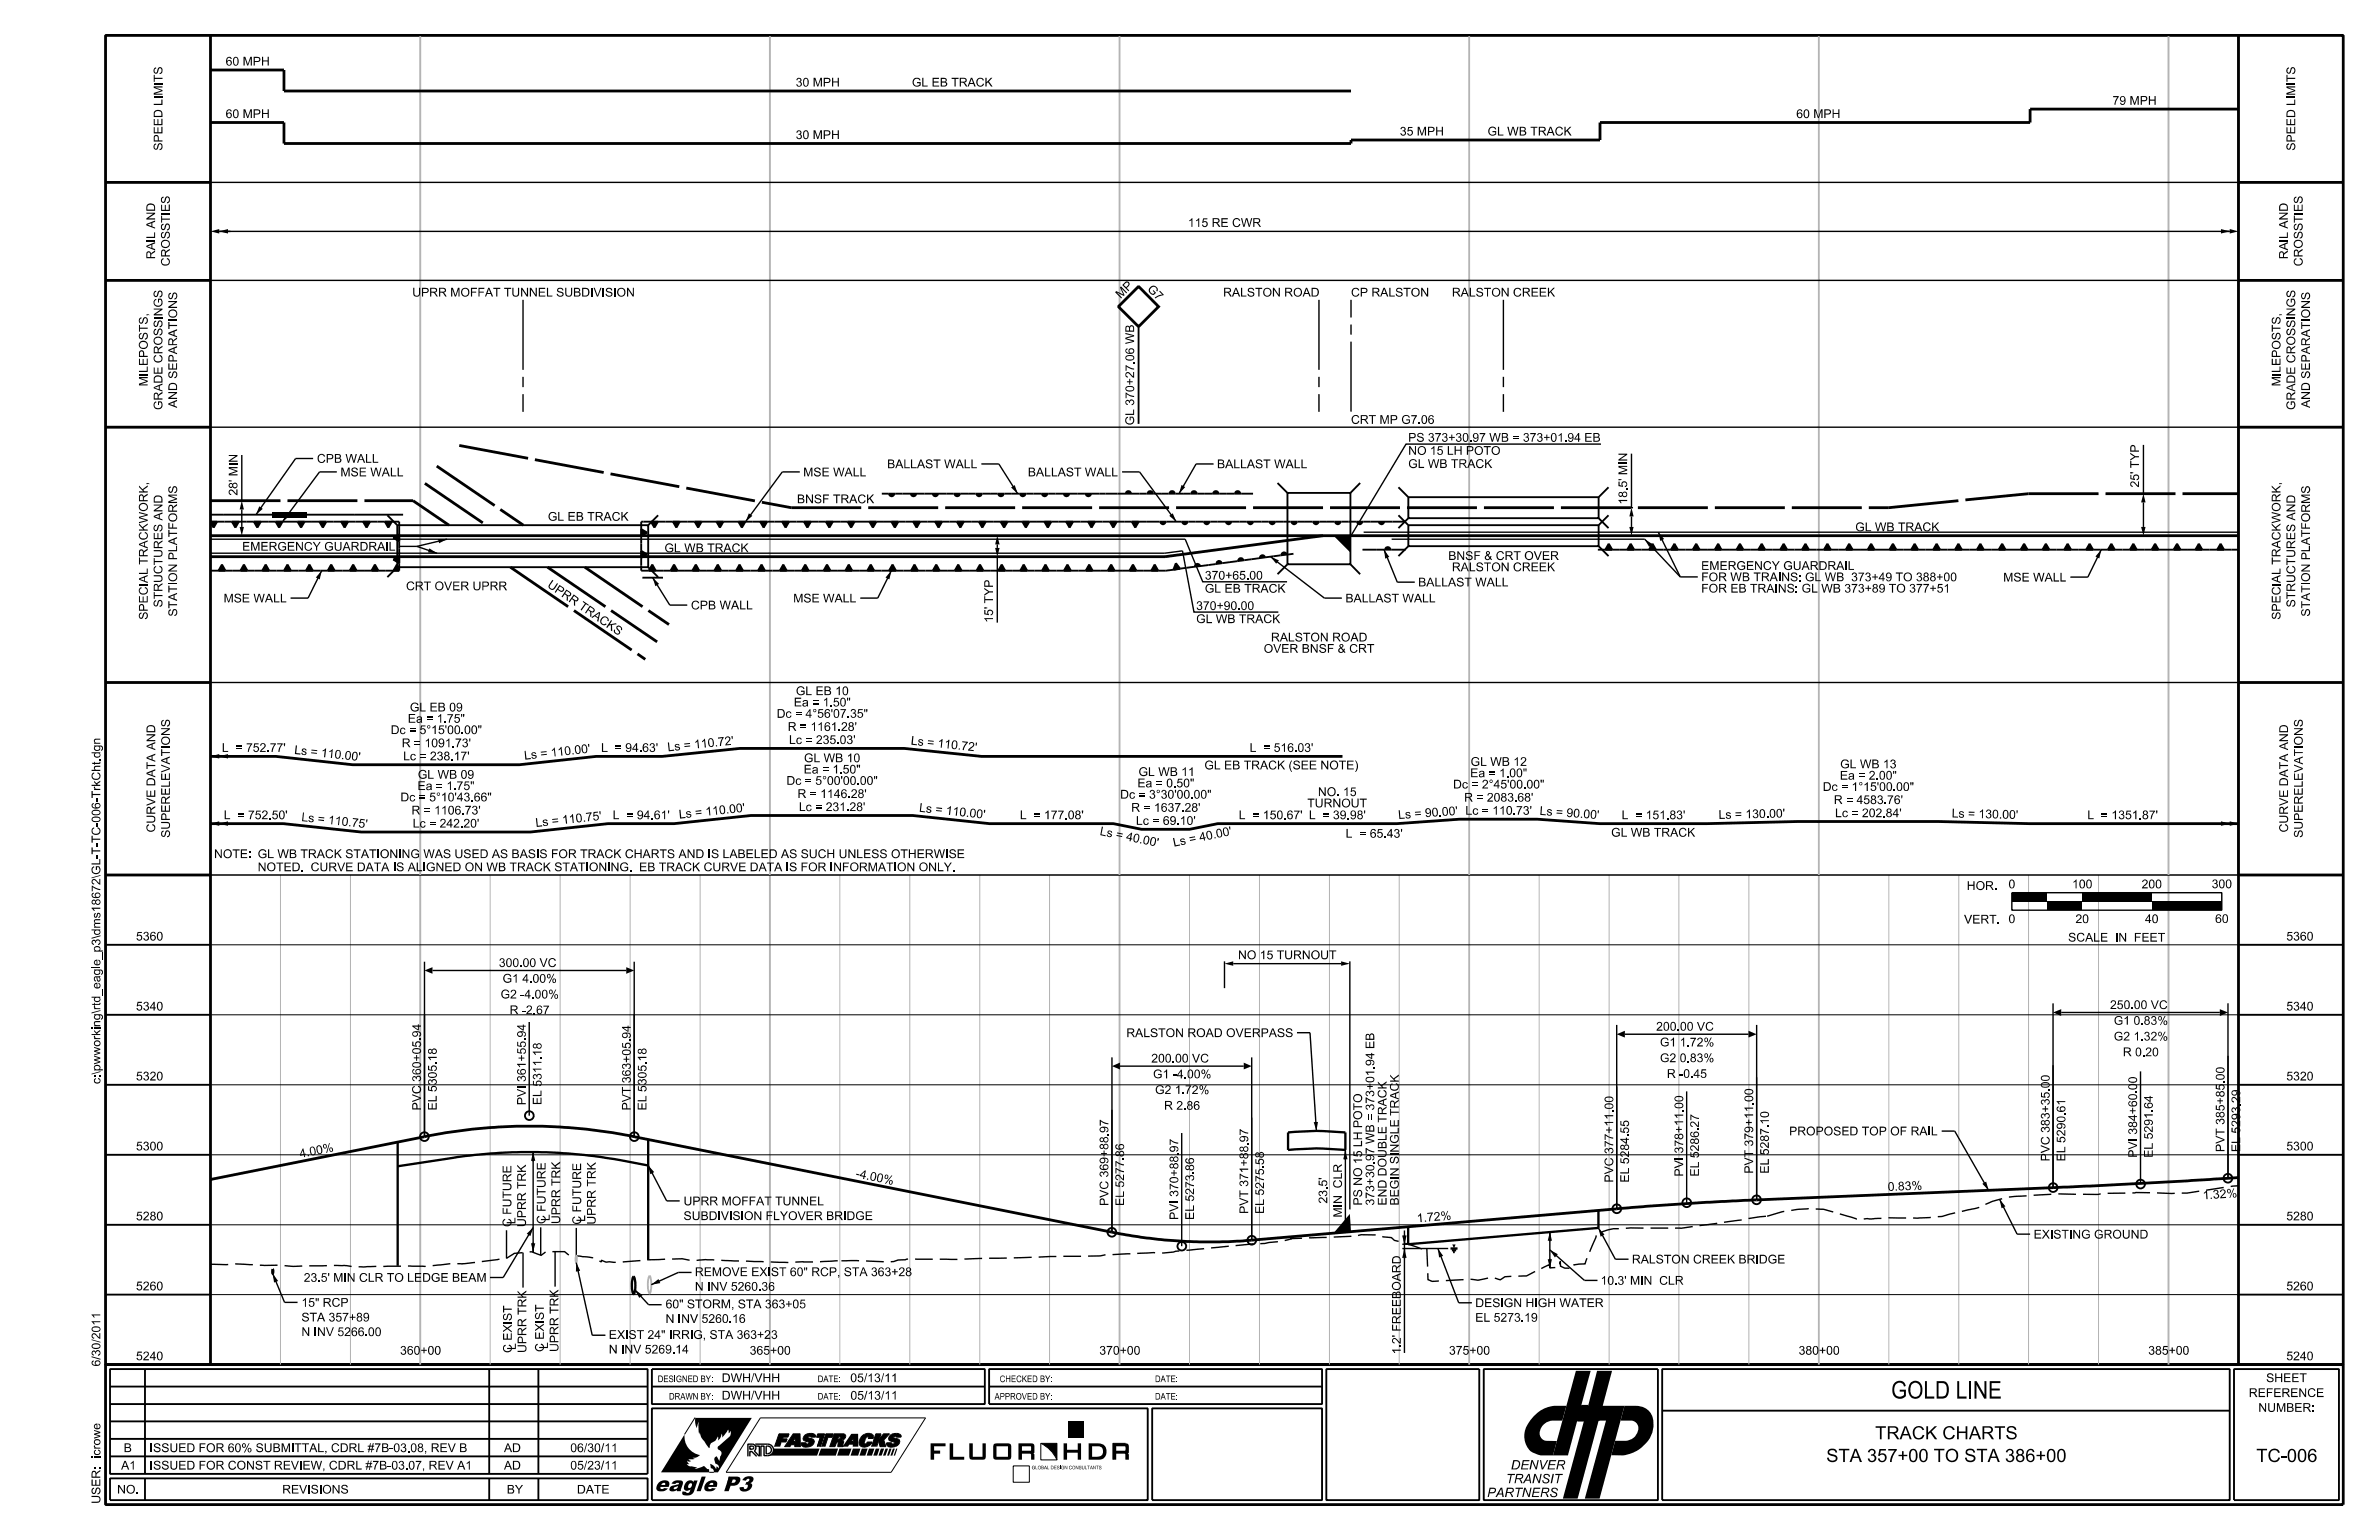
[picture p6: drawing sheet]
<svg xmlns="http://www.w3.org/2000/svg" width="432mm" height="279mm" viewBox="0 0 432 279" stroke-linecap="round" stroke-linejoin="round" font-family="sans-serif">
<defs><g id="words">
<text font-size="3.2" x="343.2" y="253.7">GOLD LINE</text>
<text font-size="2.7" x="118.7" y="270.6">eagle P3</text>
<g font-size="2.4">
<text x="340.4" y="261.1">TRACK CHARTS</text>
<text x="331.5" y="265.2">STA 357+00 TO STA 386+00</text>
<text x="409.5" y="265.2">TC-006</text>
</g>
<g font-size="1.7">
<text x="273.3" y="269.1">TRANSIT</text>
<text x="274.2" y="266.6">DENVER</text>
<text x="269.9" y="271.6">PARTNERS</text>
</g>
<g font-size="1.6">
<text x="41" y="11.9">60 MPH</text>
<text x="29.5" y="17.4" transform="rotate(-90 29.5 17.4)">MI</text>
<text x="29.5" y="14.9" transform="rotate(-90 29.5 14.9)">TS</text>
<text x="144.4" y="15.7">30 MPH</text>
<text x="165.5" y="15.7">GL EB TRACK</text>
<text x="416.6" y="17.4" transform="rotate(-90 416.6 17.4)">MI</text>
<text x="416.6" y="14.9" transform="rotate(-90 416.6 14.9)">TS</text>
<text x="41" y="21.4">60 MPH</text>
<text x="326" y="21.4">60 MPH</text>
<text x="383.4" y="19">79 MPH</text>
<text x="29.5" y="27.3" transform="rotate(-90 29.5 27.3)">SPEED LI</text>
<text x="144.4" y="25.2">30 MPH</text>
<text x="254.1" y="24.6">35 MPH</text>
<text x="270" y="24.6">GL WB TRACK</text>
<text x="416.6" y="27.3" transform="rotate(-90 416.6 27.3)">SPEED LI</text>
<text x="30.8" y="38.5" transform="rotate(-90 30.8 38.5)">ES</text>
<text x="215.6" y="41.2">115 RE CWR</text>
<text x="417.9" y="38.5" transform="rotate(-90 417.9 38.5)">ES</text>
<text x="28.1" y="47" transform="rotate(-90 28.1 47)">RAI</text>
<text x="28.1" y="43.3" transform="rotate(-90 28.1 43.3)">LAND</text>
<text x="415.3" y="47" transform="rotate(-90 415.3 47)">RAI</text>
<text x="415.3" y="43.3" transform="rotate(-90 415.3 43.3)">LAND</text>
<text x="30.8" y="48.3" transform="rotate(-90 30.8 48.3)">CROSSTI</text>
<text x="74.8" y="53.8">UPRR MOFFAT TUNNEL SUBDIVISION</text>
<text x="208.1" y="52.6" transform="rotate(45 208.1 52.6)">G 7</text>
<text x="222" y="53.8">RALSTON ROAD</text>
<text x="245.2" y="53.8">CP RALSTON</text>
<text x="263.5" y="53.8">RALSTON CREEK</text>
<text x="417.9" y="48.3" transform="rotate(-90 417.9 48.3)">CROSSTI</text>
<text x="29.5" y="57.4" transform="rotate(-90 29.5 57.4)">NGS</text>
<text x="32.2" y="57.8" transform="rotate(-90 32.2 57.8)">ONS</text>
<text x="203.4" y="54.3" transform="rotate(-45 203.4 54.3)">M P</text>
<text x="416.6" y="57.4" transform="rotate(-90 416.6 57.4)">NGS</text>
<text x="419.3" y="57.8" transform="rotate(-90 419.3 57.8)">ONS</text>
<text x="205.8" y="65.5" transform="rotate(-90 205.8 65.5)">0</text>
<text x="26.8" y="70.1" transform="rotate(-90 26.8 70.1)">MIEPOSTS,</text>
<text x="26.8" y="67.6" transform="rotate(-90 26.8 67.6)">L</text>
<text x="413.9" y="70.1" transform="rotate(-90 413.9 70.1)">MIEPOSTS,</text>
<text x="413.9" y="67.6" transform="rotate(-90 413.9 67.6)">L</text>
<text x="29.5" y="74.4" transform="rotate(-90 29.5 74.4)">GRADE CROSSI</text>
<text x="32.2" y="74" transform="rotate(-90 32.2 74)">AND SEPARATI</text>
<text x="205.8" y="77.2" transform="rotate(-90 205.8 77.2)">GL370+27.6W B</text>
<text x="245.2" y="76.9">CRT MP G7.06</text>
<text x="416.6" y="74.4" transform="rotate(-90 416.6 74.4)">GRADE CROSSI</text>
<text x="419.3" y="74" transform="rotate(-90 419.3 74)">AND SEPARATI</text>
<text x="43.1" y="84" transform="rotate(-90 43.1 84)">N</text>
<text x="57.5" y="84">CPB WALL</text>
<text x="255.6" y="82.5">NO 15 LH POTO</text>
<text x="255.6" y="80.1">PS 373+30.97 WB = 373+01.94 EB</text>
<text x="295.3" y="83.7" transform="rotate(-90 295.3 83.7)">N</text>
<text x="43.1" y="89.9" transform="rotate(-90 43.1 89.9)">28’MI</text>
<text x="61.8" y="86.4">MSE WALL</text>
<text x="145.8" y="86.4">MSE WALL</text>
<text x="161" y="85">BALLAST WALL</text>
<text x="186.6" y="86.4">BALLAST WALL</text>
<text x="220.9" y="85">BALLAST WALL</text>
<text x="255.6" y="84.9">GL WB TRACK</text>
<text x="295.3" y="88.5" transform="rotate(-90 295.3 88.5)">5</text>
<text x="388.2" y="88.4" transform="rotate(-90 388.2 88.4)">25’TYP</text>
<text x="99.4" y="94.5">GL EB TRACK</text>
<text x="144.7" y="91.3">BNSF TRACK</text>
<text x="295.3" y="91.5" transform="rotate(-90 295.3 91.5)">18.’MI</text>
<text x="43.9" y="99.9">EMERGENCY GUARDRAIL</text>
<text x="120.6" y="100.2">GL WB TRACK</text>
<text x="262.9" y="101.6">BNSF &amp; CRT OVER</text>
<text x="336.7" y="96.4">GL WB TRACK</text>
<text x="26.8" y="105.8" transform="rotate(-90 26.8 105.8)">ALTRACKW ORK,</text>
<text x="32.2" y="105.6" transform="rotate(-90 32.2 105.6)">ON PLATFORMS</text>
<text x="73.7" y="107.1">CRT OVER UPRR</text>
<text x="99.2" y="106.4" transform="rotate(34 99.2 106.4)">U P R R</text>
<text x="218.7" y="107.5">GL EB TRACK</text>
<text x="218.7" y="105.2">370+65.00</text>
<text x="257.4" y="106.4">BALLAST WALL</text>
<text x="263.5" y="103.6">RALSTON CREEK</text>
<text x="308.8" y="107.5">FOR EB TRAINS: GL WB 373+89 TO 377+51</text>
<text x="308.8" y="105.5">FOR WB TRAINS: GL WB</text>
<text x="308.8" y="103.4">EMERGENCY GUARDRAIL</text>
<text x="336.8" y="105.5">373+49 TO 388+00</text>
<text x="363.6" y="105.5">MSE WALL</text>
<text x="413.9" y="105.8" transform="rotate(-90 413.9 105.8)">ALTRACKW ORK,</text>
<text x="419.3" y="105.6" transform="rotate(-90 419.3 105.6)">ON PLATFORMS</text>
<text x="26.8" y="112.4" transform="rotate(-90 26.8 112.4)">SPECI</text>
<text x="29.5" y="110.2" transform="rotate(-90 29.5 110.2)">STRUCTURES AND</text>
<text x="32.2" y="111.9" transform="rotate(-90 32.2 111.9)">STATI</text>
<text x="40.6" y="109.3">MSE WALL</text>
<text x="104.9" y="110.3" transform="rotate(34 104.9 110.3)">T R A C K S</text>
<text x="125.4" y="110.6">CPB WALL</text>
<text x="144" y="109.3">MSE WALL</text>
<text x="180.2" y="113" transform="rotate(-90 180.2 113)">15’TYP</text>
<text x="217.1" y="113">GL WB TRACK</text>
<text x="217.1" y="110.7">370+90.00</text>
<text x="244.2" y="109.3">BALLAST WALL</text>
<text x="413.9" y="112.4" transform="rotate(-90 413.9 112.4)">SPECI</text>
<text x="416.6" y="110.2" transform="rotate(-90 416.6 110.2)">STRUCTURES AND</text>
<text x="419.3" y="111.9" transform="rotate(-90 419.3 111.9)">STATI</text>
<text x="229.4" y="118.4">OVER BNSF &amp; CRT</text>
<text x="230.7" y="116.4">RALSTON ROAD</text>
<text x="74" y="131.1">Ea = 1.75&quot;</text>
<text x="74.4" y="129.1">GL EB 09</text>
<text x="144.1" y="128.2">Ea = 1.50&quot;</text>
<text x="144.4" y="126.1">GL EB 10</text>
<text x="30.8" y="135.3" transform="rotate(-90 30.8 135.3)">ONS</text>
<text x="40.3" y="136.4">L</text>
<text x="43.1" y="136.4">= 752.77’</text>
<text x="53.4" y="136.8" transform="rotate(6 53.4 136.8)">Ls = 1</text>
<text x="59.4" y="137.4" transform="rotate(6 59.4 137.4)">1</text>
<text x="60.6" y="137.6" transform="rotate(6 60.6 137.6)">0 .0</text>
<text x="63.7" y="137.9" transform="rotate(6 63.7 137.9)">0 ’</text>
<text x="72.9" y="135.6">R = 1091.73’</text>
<text x="73.2" y="137.9">Lc = 238.17’</text>
<text x="95.2" y="137.8" transform="rotate(-6 95.2 137.8)">Ls = 1</text>
<text x="101.3" y="137.2" transform="rotate(-6 101.3 137.2)">1</text>
<text x="102.5" y="137" transform="rotate(-6 102.5 137)">0 .0</text>
<text x="105.6" y="136.7" transform="rotate(-6 105.6 136.7)">0 ’</text>
<text x="109.1" y="136.4">L</text>
<text x="111.9" y="136.4">= 94.63’</text>
<text x="121.2" y="136.3" transform="rotate(-6 121.2 136.3)">Ls = 1</text>
<text x="127.3" y="135.7" transform="rotate(-6 127.3 135.7)">1</text>
<text x="128.5" y="135.6" transform="rotate(-6 128.5 135.6)">0 .7</text>
<text x="131.6" y="135.3" transform="rotate(-6 131.6 135.3)">2 ’</text>
<text x="143" y="132.6">R = 1161.28’</text>
<text x="143.2" y="135">Lc = 235.03’</text>
<text x="165.3" y="135.1" transform="rotate(6 165.3 135.1)">Ls = 1</text>
<text x="171.3" y="135.7" transform="rotate(6 171.3 135.7)">1</text>
<text x="172.6" y="135.8" transform="rotate(6 172.6 135.8)">0 .7</text>
<text x="175.6" y="136.2" transform="rotate(6 175.6 136.2)">2 ’</text>
<text x="226.8" y="136.4">L</text>
<text x="229.6" y="136.4">= 516.03’</text>
<text x="418" y="135.3" transform="rotate(-90 418 135.3)">ONS</text>
<text x="18.2" y="142.7" transform="rotate(-90 18.2 142.7)">k</text>
<text x="18.2" y="138.2" transform="rotate(-90 18.2 138.2)">.gn</text>
<text x="75.8" y="143.3">Ea = 1.75&quot;</text>
<text x="75.8" y="141.3">GL WB 09</text>
<text x="145.9" y="140.3">Ea = 1.50&quot;</text>
<text x="145.9" y="138.3">GL WB 10</text>
<text x="206.4" y="142.8">Ea = 0.50&quot;</text>
<text x="206.6" y="140.8">GL WB 11</text>
<text x="218.6" y="139.6">GL EB TRACK (SEE NOTE)</text>
<text x="266.9" y="141">Ea = 1.00&quot;</text>
<text x="266.9" y="139">GL WB 12</text>
<text x="333.9" y="141.4">Ea = 2.00&quot;</text>
<text x="334" y="139.4">GL WB 13</text>
<text x="18.2" y="149.3" transform="rotate(-90 18.2 149.3)">006-</text>
<text x="18.2" y="144.8" transform="rotate(-90 18.2 144.8)">TrChtd</text>
<text x="40.6" y="148.6">L</text>
<text x="43.5" y="148.6">= 752.50’</text>
<text x="54.6" y="149" transform="rotate(6 54.6 149)">Ls = 1</text>
<text x="60.7" y="149.6" transform="rotate(6 60.7 149.6)">1</text>
<text x="61.9" y="149.8" transform="rotate(6 61.9 149.8)">0 .7</text>
<text x="74.7" y="147.8">R = 1106.73’</text>
<text x="103.3" y="149.4" transform="rotate(-6 103.3 149.4)">1</text>
<text x="104.6" y="149.2" transform="rotate(-6 104.6 149.2)">0 .7</text>
<text x="107.6" y="148.9" transform="rotate(-6 107.6 148.9)">5 ’</text>
<text x="111.2" y="148.6">L</text>
<text x="114.1" y="148.6">= 94.61’</text>
<text x="123.3" y="148.5" transform="rotate(-6 123.3 148.5)">Ls = 1</text>
<text x="129.4" y="147.9" transform="rotate(-6 129.4 147.9)">1</text>
<text x="130.6" y="147.8" transform="rotate(-6 130.6 147.8)">0 .0</text>
<text x="133.6" y="147.4" transform="rotate(-6 133.6 147.4)">0 ’</text>
<text x="144.8" y="144.8">R = 1146.28’</text>
<text x="145" y="147.2">Lc = 231.28’</text>
<text x="166.8" y="147.3" transform="rotate(6 166.8 147.3)">Ls = 1</text>
<text x="172.8" y="147.9" transform="rotate(6 172.8 147.9)">1</text>
<text x="174.1" y="148" transform="rotate(6 174.1 148)">0 .0</text>
<text x="177.1" y="148.4" transform="rotate(6 177.1 148.4)">0 ’</text>
<text x="185.1" y="148.6">L</text>
<text x="187.9" y="148.6">= 177.08’</text>
<text x="205.3" y="147.3">R = 1637.28’</text>
<text x="206.2" y="149.7">Lc = 69.10’</text>
<text x="224.8" y="148.6">L</text>
<text x="227.7" y="148.6">= 150.67’L</text>
<text x="237.3" y="146.5">TURNOUT</text>
<text x="239.2" y="144.4">NO. 15</text>
<text x="240.4" y="148.6">= 39.98’</text>
<text x="253.8" y="148.6" transform="rotate(-4 253.8 148.6)">Ls = 9</text>
<text x="259.9" y="148.2" transform="rotate(-4 259.9 148.2)">0 .0</text>
<text x="263" y="148" transform="rotate(-4 263 148)">0 ’</text>
<text x="265.7" y="145.4">R = 2083.68’</text>
<text x="266" y="147.8">Lc = 110.73’</text>
<text x="279.4" y="147.8" transform="rotate(4 279.4 147.8)">Ls = 9</text>
<text x="285.5" y="148.3" transform="rotate(4 285.5 148.3)">0 .0</text>
<text x="288.6" y="148.5" transform="rotate(4 288.6 148.5)">0 ’</text>
<text x="294.3" y="148.6">L</text>
<text x="297.1" y="148.6">= 151.83’</text>
<text x="311.9" y="148.6" transform="rotate(-1 311.9 148.6)">Ls = 1</text>
<text x="318" y="148.4" transform="rotate(-1 318 148.4)">3</text>
<text x="319.3" y="148.4" transform="rotate(-1 319.3 148.4)">0 .0</text>
<text x="322.4" y="148.3" transform="rotate(-1 322.4 148.3)">0 ’</text>
<text x="332.8" y="145.9">R = 4583.76’</text>
<text x="333.1" y="148.3">Lc = 202.84’</text>
<text x="354.2" y="148.3" transform="rotate(1 354.2 148.3)">Ls = 1</text>
<text x="360.3" y="148.4" transform="rotate(1 360.3 148.4)">3</text>
<text x="361.6" y="148.5" transform="rotate(1 361.6 148.5)">0 .0</text>
<text x="364.6" y="148.5" transform="rotate(1 364.6 148.5)">0 ’</text>
<text x="378.9" y="148.6">L</text>
<text x="381.7" y="148.6">= 1351.87’</text>
<text x="18.2" y="155" transform="rotate(-90 18.2 155)">T-</text>
<text x="18.2" y="152.9" transform="rotate(-90 18.2 152.9)">TC-</text>
<text x="28.2" y="151" transform="rotate(-90 28.2 151)">CURVE DATA AND</text>
<text x="30.8" y="152" transform="rotate(-90 30.8 152)">SUPERELEVATI</text>
<text x="38.8" y="155.7">NOTE:GL WB TRACK STATIONING WAS USED AS BASIS FOR TRACK CHARTS AND IS LABELED AS SUCH UNLESS OTHERWISE</text>
<text x="65" y="150.1" transform="rotate(6 65 150.1)">5 ’</text>
<text x="74.9" y="150.2">Lc = 242.20’</text>
<text x="97.3" y="150" transform="rotate(-6 97.3 150)">Ls = 1</text>
<text x="199.5" y="151.5" transform="rotate(11 199.5 151.5)">Ls = 4</text>
<text x="205.5" y="152.7" transform="rotate(11 205.5 152.7)">0 .0</text>
<text x="208.5" y="153.3" transform="rotate(11 208.5 153.3)">0 ’</text>
<text x="213.1" y="153.6" transform="rotate(-11 213.1 153.6)">Ls = 4</text>
<text x="219" y="152.4" transform="rotate(-11 219 152.4)">0 .0</text>
<text x="222.1" y="151.8" transform="rotate(-11 222.1 151.8)">0 ’</text>
<text x="244.3" y="152">L</text>
<text x="247.1" y="152">= 65.43’</text>
<text x="292.4" y="151.8">GL WB TRACK</text>
<text x="415.3" y="151" transform="rotate(-90 415.3 151)">CURVE DATA AND</text>
<text x="418" y="152" transform="rotate(-90 418 152)">SUPERELEVATI</text>
<text x="18.2" y="158.7" transform="rotate(-90 18.2 158.7)">GL-</text>
<text x="46.8" y="158.1">NOTED.</text>
<text x="56.2" y="158.1">CURVE DATA IS ALIGNED ON WB TRACK STATIONING.</text>
<text x="116.5" y="158.1">EB TRACK CURVE DATA IS FOR INFORMATION ONLY.</text>
<text x="357" y="161.5">HOR. 0</text>
<text x="376.1" y="161.2">100</text>
<text x="388.7" y="161.2">200</text>
<text x="401.4" y="161.1">300</text>
<text x="356.5" y="167.6">VERT. 0</text>
<text x="376.7" y="167.5">20</text>
<text x="389.3" y="167.5">40</text>
<text x="402" y="167.5">60</text>
<text x="18.2" y="169.7" transform="rotate(-90 18.2 169.7)">d</text>
<text x="24.7" y="170.6">5360</text>
<text x="375.4" y="170.8">SCALE</text>
<text x="384" y="170.8">IN</text>
<text x="387.6" y="170.8">FEET</text>
<text x="415" y="170.6">5360</text>
<text x="18.2" y="175.2" transform="rotate(-90 18.2 175.2)">e</text>
<text x="90.5" y="175.4">300.00 VC</text>
<text x="91.2" y="178.3">G1 4.00%</text>
<text x="224.7" y="174">NO 15 TURNOUT</text>
<text x="18.2" y="183.3" transform="rotate(-90 18.2 183.3)">rd</text>
<text x="24.7" y="183.3">5340</text>
<text x="90.9" y="181.2">G2 -4.00%</text>
<text x="92.5" y="184">R -2.67</text>
<text x="383" y="183.1">250.00 VC</text>
<text x="383.7" y="185.9">G1 0.83%</text>
<text x="415" y="183.3">5340</text>
<text x="18.2" y="187.9" transform="rotate(-90 18.2 187.9)">kn</text>
<text x="76.4" y="188.2" transform="rotate(-90 76.4 188.2)">9</text>
<text x="95.4" y="188.2" transform="rotate(-90 95.4 188.2)">9</text>
<text x="98.3" y="191.6" transform="rotate(-90 98.3 191.6)">1</text>
<text x="114.5" y="188.5" transform="rotate(-90 114.5 188.5)">9</text>
<text x="204.4" y="188.2">RALSTON ROAD OVERPASS</text>
<text x="300.6" y="187">200.00 VC</text>
<text x="301.3" y="189.9">G1 1.72%</text>
<text x="383.7" y="188.8">G2 1.32%</text>
<text x="385.3" y="191.6">R 0.20</text>
<text x="18.2" y="196.7" transform="rotate(-90 18.2 196.7)">c:p</text>
<text x="18.2" y="195" transform="rotate(-90 18.2 195)">\wworig\t_eagl_p3\ms18672\</text>
<text x="24.7" y="196">5320</text>
<text x="76.4" y="196.3" transform="rotate(-90 76.4 196.3)">360+05.4</text>
<text x="79.3" y="192.6" transform="rotate(-90 79.3 192.6)">1</text>
<text x="114.5" y="196.5" transform="rotate(-90 114.5 196.5)">363+05.4</text>
<text x="117.3" y="192.6" transform="rotate(-90 117.3 192.6)">1</text>
<text x="209" y="192.8">200.00 VC</text>
<text x="209.3" y="195.6">G1 -4.00%</text>
<text x="249.4" y="193.4" transform="rotate(-90 249.4 193.4)">9</text>
<text x="253.9" y="196.4" transform="rotate(-90 253.9 196.4)">K</text>
<text x="301.3" y="192.7">G2 0.83%</text>
<text x="302.6" y="195.6">R -0.45</text>
<text x="372" y="197.5" transform="rotate(-90 372 197.5)">00</text>
<text x="387.9" y="197.8" transform="rotate(-90 387.9 197.8)">00</text>
<text x="403.7" y="196" transform="rotate(-90 403.7 196)">0</text>
<text x="415" y="196">5320</text>
<text x="76.4" y="201.5" transform="rotate(-90 76.4 201.5)">PVC</text>
<text x="79.3" y="201.5" transform="rotate(-90 79.3 201.5)">EL5305.8</text>
<text x="95.4" y="200.5" transform="rotate(-90 95.4 200.5)">PVI361+55.4</text>
<text x="98.3" y="200.5" transform="rotate(-90 98.3 200.5)">EL5311.8</text>
<text x="114.5" y="201.5" transform="rotate(-90 114.5 201.5)">PVT</text>
<text x="117.3" y="201.5" transform="rotate(-90 117.3 201.5)">EL5305.8</text>
<text x="209.6" y="198.5">G2 1.72%</text>
<text x="211.3" y="201.3">R 2.86</text>
<text x="292.8" y="201.3" transform="rotate(-90 292.8 201.3)">0</text>
<text x="305.5" y="201.2" transform="rotate(-90 305.5 201.2)">0</text>
<text x="318.2" y="199.9" transform="rotate(-90 318.2 199.9)">0</text>
<text x="374.9" y="201.8" transform="rotate(-90 374.9 201.8)">6</text>
<text x="390.7" y="201.2" transform="rotate(-90 390.7 201.2)">6</text>
<text x="406.6" y="200.1" transform="rotate(-90 406.6 200.1)">2</text>
<text x="24.7" y="208.7">5300</text>
<text x="57.5" y="209.5" transform="rotate(-11 57.5 209.5)">0 %</text>
<text x="201.2" y="205.5" transform="rotate(-90 201.2 205.5)">9</text>
<text x="204" y="209.9" transform="rotate(-90 204 209.9)">8</text>
<text x="213.9" y="209.1" transform="rotate(-90 213.9 209.1)">9</text>
<text x="226.6" y="207.2" transform="rotate(-90 226.6 207.2)">9</text>
<text x="249.4" y="209.4" transform="rotate(-90 249.4 209.4)">7W B = 373+01.4EB</text>
<text x="253.9" y="209.1" transform="rotate(-90 253.9 209.1)">NGLE TRAC</text>
<text x="292.8" y="209.4" transform="rotate(-90 292.8 209.4)">377+11.0</text>
<text x="295.7" y="205.7" transform="rotate(-90 295.7 205.7)">5</text>
<text x="308.4" y="204.6" transform="rotate(-90 308.4 204.6)">2</text>
<text x="321.1" y="204.1" transform="rotate(-90 321.1 204.1)">1</text>
<text x="324.7" y="206">PROPOSED TOP OF RAIL</text>
<text x="372" y="209.2" transform="rotate(-90 372 209.2)">VC 383+35.</text>
<text x="374.9" y="209.2" transform="rotate(-90 374.9 209.2)">L5290.1</text>
<text x="403.7" y="209" transform="rotate(-90 403.7 209)">PVT 385+85.0</text>
<text x="406.6" y="209" transform="rotate(-90 406.6 209)">EL5293.9</text>
<text x="415" y="208.7">5300</text>
<text x="54.5" y="210.1" transform="rotate(-11 54.5 210.1)">4 .0</text>
<text x="155.2" y="213.6" transform="rotate(11 155.2 213.6)">-4 .0</text>
<text x="159" y="214.3" transform="rotate(11 159 214.3)">0 %</text>
<text x="216.7" y="212.5" transform="rotate(-90 216.7 212.5)">8</text>
<text x="229.4" y="211.4" transform="rotate(-90 229.4 211.4)">5</text>
<text x="240.9" y="215.3" transform="rotate(-90 240.9 215.3)">5</text>
<text x="243.6" y="215.6" transform="rotate(-90 243.6 215.6)">CLR</text>
<text x="249.4" y="210.6" transform="rotate(-90 249.4 210.6)">9</text>
<text x="253.9" y="213.4" transform="rotate(-90 253.9 213.4)">N SI</text>
<text x="292.8" y="214.6" transform="rotate(-90 292.8 214.6)">PVC</text>
<text x="295.7" y="214.6" transform="rotate(-90 295.7 214.6)">EL5284.5</text>
<text x="305.5" y="213.5" transform="rotate(-90 305.5 213.5)">PVI378+11.0</text>
<text x="308.4" y="213.5" transform="rotate(-90 308.4 213.5)">EL5286.7</text>
<text x="318.2" y="212.9" transform="rotate(-90 318.2 212.9)">PVT 379+11.0</text>
<text x="321.1" y="212.9" transform="rotate(-90 321.1 212.9)">EL5287.0</text>
<text x="345.7" y="215.9" transform="rotate(-2 345.7 215.9)">3 %</text>
<text x="372" y="210.7" transform="rotate(-90 372 210.7)">P</text>
<text x="374.9" y="210.7" transform="rotate(-90 374.9 210.7)">E</text>
<text x="387.9" y="210.1" transform="rotate(-90 387.9 210.1)">PVI384+60.</text>
<text x="390.7" y="210.1" transform="rotate(-90 390.7 210.1)">EL5291.4</text>
<text x="24.7" y="221.4">5280</text>
<text x="99.8" y="221.5" transform="rotate(-90 99.8 221.5)">L</text>
<text x="106.2" y="221.7" transform="rotate(-90 106.2 221.7)">L</text>
<text x="124.1" y="221.4">SUBDIVISION FLYOVER BRIDGE</text>
<text x="124.1" y="218.7">UPRR MOFFAT TUNNEL</text>
<text x="201.2" y="218.8" transform="rotate(-90 201.2 218.8)">PVC 369+88.7</text>
<text x="204" y="218.8" transform="rotate(-90 204 218.8)">EL5277.6</text>
<text x="213.9" y="221.3" transform="rotate(-90 213.9 221.3)">PVI370+88.7</text>
<text x="216.7" y="221.3" transform="rotate(-90 216.7 221.3)">EL5273.6</text>
<text x="226.6" y="220.2" transform="rotate(-90 226.6 220.2)">PVT 371+88.7</text>
<text x="229.4" y="220.2" transform="rotate(-90 229.4 220.2)">EL5275.8</text>
<text x="243.6" y="218.4" transform="rotate(-90 243.6 218.4)">N</text>
<text x="247.2" y="218.7" transform="rotate(-90 247.2 218.7)">PS NO 15LH POTO</text>
<text x="249.4" y="218.7" transform="rotate(-90 249.4 218.7)">373+30.</text>
<text x="251.7" y="218.7" transform="rotate(-90 251.7 218.7)">END DOUBLE TRACK</text>
<text x="253.9" y="218.7" transform="rotate(-90 253.9 218.7)">BEGI</text>
<text x="257.2" y="221.8" transform="rotate(-5 257.2 221.8)">1 .7</text>
<text x="260.3" y="221.5" transform="rotate(-5 260.3 221.5)">2 %</text>
<text x="342.7" y="216.1" transform="rotate(-2 342.7 216.1)">0 .8</text>
<text x="399.8" y="217.6" transform="rotate(-4 399.8 217.6)">1 .3</text>
<text x="402.9" y="217.4" transform="rotate(-4 402.9 217.4)">2 %</text>
<text x="415" y="221.4">5280</text>
<text x="92.8" y="222.6" transform="rotate(-90 92.8 222.6)">C FUTURE</text>
<text x="93.6" y="222.1" transform="rotate(-90 93.6 222.1)">L</text>
<text x="95.5" y="222.6" transform="rotate(-90 95.5 222.6)">UPRR TRK</text>
<text x="99" y="222.1" transform="rotate(-90 99 222.1)">C FUTURE</text>
<text x="101.7" y="222.1" transform="rotate(-90 101.7 222.1)">UPRR TRK</text>
<text x="105.5" y="222.2" transform="rotate(-90 105.5 222.2)">C FUTURE</text>
<text x="108.1" y="222.2" transform="rotate(-90 108.1 222.2)">UPRR TRK</text>
<text x="369.1" y="224.7">EXISTING GROUND</text>
<text x="55.1" y="232.6">23.5’ MIN CLR TO LEDGE BEAM</text>
<text x="126.1" y="231.5">REMOVE EXIST 60&quot; RCP, STA 363+28</text>
<text x="290.5" y="233.1">10.3’ MIN</text>
<text x="296.2" y="229.2">RALSTON CREEK BRIDGE</text>
<text x="301.2" y="233.1">CLR</text>
<text x="24.7" y="234.1">5260</text>
<text x="54.7" y="239.8">STA 357+89</text>
<text x="54.7" y="237.1">15&quot; RCP</text>
<text x="92.9" y="239.7" transform="rotate(-90 92.9 239.7)">ST</text>
<text x="98.7" y="239.5" transform="rotate(-90 98.7 239.5)">ST</text>
<text x="120.8" y="237.4">60&quot; STORM, STA 363+05</text>
<text x="126.1" y="234.2">N INV 5260.36</text>
<text x="267.8" y="239.8">EL 5273.19</text>
<text x="267.8" y="237.2">DESIGN HIGH WATER</text>
<text x="415" y="234.1">5260</text>
<text x="18.2" y="243" transform="rotate(-90 18.2 243)">2</text>
<text x="54.7" y="242.4">N INV 5266.00</text>
<text x="72.6" y="245.8">360+00</text>
<text x="92.9" y="245.5" transform="rotate(-90 92.9 245.5)">C EXI</text>
<text x="93.6" y="244.9" transform="rotate(-90 93.6 244.9)">L</text>
<text x="95.5" y="245.5" transform="rotate(-90 95.5 245.5)">UPRR TRK</text>
<text x="99.5" y="244.8" transform="rotate(-90 99.5 244.8)">L</text>
<text x="101.4" y="245.3" transform="rotate(-90 101.4 245.3)">UPRR TRK</text>
<text x="110.5" y="245.6">N INV 5269.14</text>
<text x="110.5" y="242.9">EXIST 24&quot; IRRIG, STA 363+23</text>
<text x="120.8" y="240">N INV 5260.16</text>
<text x="136.1" y="245.8">365+00</text>
<text x="199.5" y="245.8">370+00</text>
<text x="254.3" y="245.7" transform="rotate(-90 254.3 245.7)">1.’FREEBOARD</text>
<text x="254.3" y="243.9" transform="rotate(-90 254.3 243.9)">2</text>
<text x="263" y="245.8">375+00</text>
<text x="326.5" y="245.8">380+00</text>
<text x="389.9" y="245.8">385+00</text>
<text x="18.2" y="247.9" transform="rotate(-90 18.2 247.9)">6/0/011</text>
<text x="18.2" y="246.1" transform="rotate(-90 18.2 246.1)">3</text>
<text x="24.7" y="246.8">5240</text>
<text x="131" y="250.8">DWH/VHH</text>
<text x="154.3" y="250.8">05/13/11</text>
<text x="411.3" y="250.8">SHEET</text>
<text x="415" y="246.8">5240</text>
<text x="131" y="253.9">DWH/VHH</text>
<text x="154.4" y="253.9">05/13/11</text>
<text x="408.2" y="253.5">REFERENCE</text>
<text x="409.9" y="256.2">NUMBER:</text>
<text x="22.5" y="263.4">B</text>
<text x="27.2" y="263.4">ISSUED FOR 60% SUBMITTAL, CDRL #7B-03.08, REV B</text>
<text x="91.5" y="263.4">AD</text>
<text x="103.5" y="263.4">06/30/11</text>
<text x="18.2" y="264.1" transform="rotate(-90 18.2 264.1)">cowe</text>
<text x="22" y="266.6">A1</text>
<text x="27.2" y="266.6">ISSUED FOR CONST REVIEW, CDRL #7B-03.07, REV A1</text>
<text x="91.5" y="266.6">AD</text>
<text x="103.5" y="266.6">05/23/11</text>
<text x="18.2" y="272.8" transform="rotate(-90 18.2 272.8)">USER: ir</text>
<text x="21.3" y="271">NO.</text>
<text x="51.2" y="271">REVISIONS</text>
<text x="92" y="271">BY</text>
<text x="104.7" y="271">DATE</text>
</g>
<g font-size="1.2">
<text x="119.4" y="250.8">DESIGNED BY:</text>
<text x="148.4" y="250.8">DATE:</text>
<text x="181.5" y="250.8">CHECKED BY:</text>
<text x="209.6" y="250.8">DATE:</text>
<text x="121.4" y="253.9">DRAWN BY:</text>
<text x="148.4" y="253.9">DATE:</text>
<text x="180.5" y="253.9">APPROVED BY:</text>
<text x="209.6" y="253.9">DATE:</text>
</g>
<text font-size=".6" x="187.3" y="266.6">GLOBAL DESIGN CONSULTANTS</text>
</g></defs>
<g fill="none" stroke="#000" stroke-width=".34">
<path d="M206.7 59.3v17.6M38.2 94.7h34.3v8.8h-34.3M38.2 93.4h35M39.4 94.7l-.6 1-.6-.9M42.1 94.7l.6 1 .7-1M46.1 94.7l.6 1 .6-1M50 94.7l.7 1 .6-1M54 94.7l.6 1 .7-1M58 94.7l.6 1 .6-1M61.9 94.7l.6 1 .7-1M65.9 94.7l.6 1 .7-1M69.8 94.7l.7 1 .6-1"/>
<path d="M70.3 93.5l1.8 1.8M72.1 95.3h45.6v7.6h-45.6zM72.5 96.9l-1.1 .7 1.1 .6M116.4 96l1.1 .6-1.1 .7M116.4 99.9l1.1 .7-1.1 .6M118.1 94.7l.7 1 .6-1M119.5 93.5l-1.8 1.8M122.1 94.7l.7 1 .6-1M126.1 94.7l.6 1 .7-1M130 94.7l.7 1 .6-1M134 94.7l.7 1 .6-1M138 94.7l.6 1 .6-1"/>
<path d="M142 94.7l.6 1 .6-1M145.9 94.7l.6 1 .7-1M149.9 94.7l.6 1 .7-1M153.8 94.7l.7 1 .6-1M157.8 94.7l.6 1 .7-1M160.1 89.6h67.3M161.8 94.7l.6 1 .7-1M165.7 94.7l.7 1 .6-1M169.7 94.7l.7 1 .6-1M173.7 94.7l.6 1 .6-1M177.7 94.7l.6 1 .6-1M181.6 94.7l.6 1 .7-1"/>
<path d="M185.6 94.7l.6 1 .6-1M189.5 94.7l.7 1 .6-1M193.5 94.7l.6 1 .7-1M197.5 94.7l.6 1 .7-1M201.4 94.7l.7 1 .6-1M205.4 94.7l.7 1 .6-1M231.9 87.6l1.8 1.8M233.7 89.4h11.4v13h-11.4zM246.9 87.6l-1.8 1.8M247.3 99.7h7.8M253.8 88.4l1.8 1.8M253.8 93.5l1.8 1.8"/>
<path d="M255.2 94.7h-138.8v8.8h95.2l1.4-.1M255.6 90.2h34.6v3.8h-34.6zM255.6 95.3h34.6v3.8h-34.6zM255.6 94l-1.8 1.8M255.6 99.1l-1.8 1.8M290 99.7h116.3M290.2 94l1.8 1.8M290.2 99.1l1.8 1.8M291.4 99.7l.6-1.1 .6 1.1M292 88.4l-1.8 1.8M292 93.5l-1.8 1.8M295.3 99.7l.7-1.1 .6 1.1"/>
<path d="M299.3 99.7l.6-1.1 .7 1.1M303.3 99.7l.6-1.1 .7 1.1M307.2 99.7l.7-1.1 .6 1.1M311.2 99.7l.7-1.1 .6 1.1M315.2 99.7l.6-1.1 .6 1.1M319.1 99.7l.7-1.1 .6 1.1M323.1 99.7l.6-1.1 .7 1.1M327.1 99.7l.6-1.1 .6 1.1M331 99.7l.7-1.1 .6 1.1M335 99.7l.6-1.1 .7 1.1M339 99.7l.6-1.1 .7 1.1M342.9 99.7l.7-1.1 .6 1.1"/>
<path d="M346.9 99.7l.6-1.1 .7 1.1M350.9 99.7l.6-1.1 .6 1.1M354.8 99.7l.7-1.1 .6 1.1M358.8 99.7l.6-1.1 .7 1.1M362.8 99.7l.6-1.1 .6 1.1M366.7 99.7l.7-1.1 .6 1.1M370.7 99.7l.6-1.1 .7 1.1M374.7 99.7l.6-1.1 .6 1.1M378.6 99.7l.7-1.1 .6 1.1M382.6 99.7l.6-1.1 .7 1.1M386.6 99.7l.6-1.1 .6 1.1M390.5 99.7l.7-1.1 .6 1.1"/>
<path d="M394.5 99.7l.6-1.1 .7 1.1M398.5 99.7l.6-1.1 .6 1.1M402.4 99.7l.6-1.1 .7 1.1M39.7 103.5l.6-1.1 .6 1.1M43.6 103.5l.7-1.1 .6 1.1M47.6 103.5l.6-1.1 .7 1.1M51.5 103.5l.7-1.1 .6 1.1M55.5 103.5l.7-1.1 .6 1.1M59.5 103.5l.6-1.1 .6 1.1M63.5 103.5l.6-1.1 .6 1.1M67.4 103.5l.7-1.1 .6 1.1M72.1 102.9l-1.8 1.8"/>
<path d="M72.5 103.2l-.5-.8-.6 1.1M72.5 100.9l-1.1 .6 1.1 .7M116.6 104.8h3.7M117.7 102.9l1.8 1.8M117.8 103.5l.6-1.1 .6 1.1M121.7 103.5l.6-1.1 .7 1.1M125.7 103.5l.6-1.1 .6 1.1M129.6 103.5l.7-1.1 .6 1.1M133.6 103.5l.6-1.1 .7 1.1M137.6 103.5l.6-1.1 .7 1.1M141.5 103.5l.7-1.1 .6 1.1M145.5 103.5l.7-1.1 .6 1.1"/>
<path d="M149.5 103.5l.6-1.1 .6 1.1M153.4 103.5l.7-1.1 .6 1.1M157.4 103.5l.6-1.1 .7 1.1M161.4 103.5l.6-1.1 .6 1.1M165.3 103.5l.7-1.1 .6 1.1M169.3 103.5l.6-1.1 .7 1.1M173.3 103.5l.6-1.1 .7 1.1M177.2 103.5l.7-1.1 .6 1.1M181.2 103.5l.6-1.1 .7 1.1M185.2 103.5l.6-1.1 .6 1.1M189.1 103.5l.7-1.1 .6 1.1M193.1 103.5l.6-1.1 .7 1.1"/>
<path d="M197.1 103.5l.6-1.1 .6 1.1M201 103.5l.7-1.1 .6 1.1M205 103.5l.6-1.1 .7 1.1M209 103.5l.6-1.1 .6 1.1M214.2 103.2l-1.2 .2M214.2 103.2l-.8-1-.4 1.2M233.7 102.4l-1.8 1.8M234.8 100.5l-20.6 2.7M245.1 102.4l1.8 1.8M19.2 158.8h19M406.3 158.8h19M19.2 171.4h19"/>
<path d="M406.3 171.4h19M19.2 184.1h19M19.2 196.8h19M406.3 184.1h19M406.3 196.8h19M19.2 209.5h19M406.3 209.5h19M19.2 222.2h19M19.2 234.9h19M406.3 222.2h19M406.3 234.9h19M19.2 247.6h19"/>
<path d="M20 248.4h97.5v19h-97.5zM20 251.6h97.5M20 254.7h97.5M20 257.9h97.5M26.3 248.4v19M88.8 248.4v19M97.7 248.4v19M118.3 248.4h60.5v6.3h-60.5zM118.3 255.5h90v16.7h-90zM118.3 251.6h60.5M179.5 248.4h60.5v6.3h-60.5zM179.5 251.6h60.5"/>
<path d="M209.1 255.5h30.9v16.7h-30.9zM240.7 248.4h27.8v23.8h-27.8zM269.3 248.4h31.6v23.8h-31.6zM287 255.1h1.3l-.8 2.6h-1.2zM290.9 255.1l-.7 2.6M301.7 255.9h103M301.7 248.4h103v23.8h-103zM405.5 248.4h19v23.8h-19zM406.3 247.6h19M20 268.2h97.5v4h-97.5zM20 261.1h97.5M20 264.2h97.5"/>
<path d="M26.3 268.2v4M88.8 268.2v4M97.7 268.2v4"/>
<circle cx="77" cy="206.2" r=".79"/>
<circle cx="96.1" cy="202.4" r=".8"/>
<circle cx="115.1" cy="206.2" r=".8"/>
<circle cx="293.5" cy="219.3" r=".8"/>
<circle cx="306.2" cy="218.2" r=".8"/>
<circle cx="318.8" cy="217.7" r=".79"/>
<circle cx="372.7" cy="215.5" r=".8"/>
<circle cx="388.5" cy="214.8" r=".8"/>
<circle cx="404.4" cy="213.8" r=".79"/>
<circle cx="201.8" cy="223.6" r=".79"/>
<circle cx="214.5" cy="226.1" r=".79"/>
<circle cx="227.2" cy="225" r=".79"/>
</g>
<g fill="none" stroke="#000" stroke-width=".51">
<path d="M19.2 6.4h406.1v241.2h-406.1zM38.2 6.4v241.2h368.1v-241.2M38.2 12.7h13.3v3.8h193.7M406.3 19.8h-37.8v2.4h-78.1v3.2h-45.2v.6h-193.7v-3.8h-13.3M19.2 33.1h19M406.3 33.1h19M19.2 50.9h19M206.7 52l3.6 3.6-3.6 3.7-3.7-3.7zM406.3 50.9h19M19.2 77.5h19M406.3 77.5h19M38.2 97.2h368.1"/>
<path d="M38.2 90.8h12.7M52.2 90.8h12.7M66.1 90.8h8.9l6.5 4.5M77.1 87.7l10.5 7.2M79.3 84.6l10.5 7.1M83.4 80.8l12.4 2.3M90.8 92.4l4.2 2.9M97.1 83.4l12.5 2.3M110.8 86l12.5 2.3M124.6 88.5l12.4 2.4M138.3 91.1l5.3 1h12.7M157.6 92.1h12.7"/>
<path d="M171.6 92.1h12.7M185.5 92.1h12.7M199.5 92.1h12.7M213.5 92.1h12.7M227.4 92.1h12.7M240.1 97.2l-28.6 3.8h-173.3M241.4 92.1h12.7M255.4 92.1h12.7M269.3 92.1h12.7M283.3 92.1h12.7M297.3 92.1h12.7M311.3 92.1h12.7"/>
<path d="M325.2 92.1h12.7M355.5 90.8l-12.7 1.3h-3.6M380.9 89.6h-12.7l-11.5 1.1M382.2 89.6h12.7M396.1 89.6h10.2M92.6 102.9l10.5 7.2M99.4 102.9l10.5 7.2M104.2 110.8l10.5 7.1M106.2 102.9l10.4 7.2M110.9 110.8l8.4 5.7M115.7 118.6l1.4 1M117.7 110.8l3.7 2.5"/>
<path d="M19.2 123.8h19M38.2 137.2h11.9l13.9 1.5h30.3l13.9-1.5h12l14.1-1.4h29.8l14.1 1.4h65.5M406.3 123.8h19M19.2 158.8h19M38.2 149.4h13.3l14 1.6h30.8l14-1.6h12l14-1.4h29.4l13.9 1.4h22.5l5.1 1.1h8.7l5.1-1.1h32.5l11.4-.8h14.1l11.4 .8h19.3l16.5-.4h25.7l16.5 .4h37.9M406.3 158.8h19M406.3 213.6l-27 1.6-69.5 2.9-13.7 1-70.5 6-7.9 .2-7.4-.4-6.9-1-88.3-17.7a95.9 95.9 0 0 0-38.1 0l-38.8 7.8M19.2 247.6h406.1v25.4h-406.1z"/>
</g>
<g fill="#000">
<path d="M38.2 42l1.6-.4v.8zM39.8 42l1.6-.4v.8zM403.1 41.6l1.6 .4-1.6 .4zM404.7 41.6l1.6 .4-1.6 .4zM42.1 94.7h1.3l-.7 1zM43.9 90.8l.4 1.6h-.8zM43.5 95.6h.8l-.4 1.6zM46.1 94.7h1.2l-.6 1zM47.1 91.9l.6 .4-1.2 1.1zM49.4 92.9h6.3v.9h-6.3zM50 94.7h1.3l-.6 1zM51.9 93.1l.7 .5-1.3 1.1z"/>
<path d="M54 94.7h1.3l-.7 1zM58 94.7h1.2l-.6 1zM61.9 94.7h1.3l-.7 1zM65.9 94.7h1.3l-.7 1zM69.8 94.7h1.3l-.6 1zM71.4 97.6l1.1-.7v1.3zM77.9 99.5l1.4 .9-1.6-.2zM79.5 97.8h1.6l-1.4 .8zM116.4 96l1.1 .6-1.1 .7zM118.1 94.7h1.3l-.6 1zM122.1 94.7h1.3l-.6 1zM126.1 94.7h1.3l-.7 1z"/>
<path d="M130 94.7h1.3l-.6 1zM134 94.7h1.3l-.6 1zM135.9 93.1l.7 .5-1.3 1.1zM138 94.7h1.2l-.6 1zM142 94.7h1.2l-.6 1zM145.9 94.7h1.3l-.7 1zM149.9 94.7h1.3l-.7 1zM153.8 94.7h1.3l-.6 1zM157.8 94.7h1.3l-.7 1zM161.8 94.7h1.3l-.7 1zM165.7 94.7h1.3l-.6 1zM169.7 94.7h1.3l-.6 1z"/>
<path d="M173.7 94.7h1.2l-.6 1zM177.7 94.7h1.2l-.6 1zM181 97.2l.4 1.6h-.8zM180.6 99.4h.8l-.4 1.6zM181.6 94.7h1.3l-.7 1zM183.5 88.4l.7-.4 .5 1.6zM185.6 94.7h1.2l-.6 1zM189.5 94.7h1.3l-.6 1zM193.5 94.7h1.3l-.7 1zM197.5 94.7h1.3l-.7 1zM201.4 94.7h1.3l-.6 1zM205.4 94.7h1.3l-.6 1z"/>
<path d="M212.2 93.6l.7-.5 .6 1.6zM214.5 88l.6 .4-1.1 1.2zM292 98.6l.6 1.1h-1.2zM296.1 92.1l.4 1.6h-.8zM295.7 95.6h.8l-.4 1.6zM296 98.6l.6 1.1h-1.3zM298.5 97.8l1.4 .9-.6 .5zM299.9 98.6l.7 1.1h-1.3zM301 96.6l1 1.2-.7 .3zM303.9 98.6l.7 1.1h-1.3zM307.9 98.6l.6 1.1h-1.3zM311.9 98.6l.6 1.1h-1.3z"/>
<path d="M315.8 98.6l.6 1.1h-1.2zM319.8 98.6l.6 1.1h-1.3zM323.7 98.6l.7 1.1h-1.3zM327.7 98.6l.6 1.1h-1.2zM331.7 98.6l.6 1.1h-1.3zM335.6 98.6l.7 1.1h-1.3zM339.6 98.6l.7 1.1h-1.3zM343.6 98.6l.6 1.1h-1.3zM347.5 98.6l.7 1.1h-1.3zM351.5 98.6l.6 1.1h-1.2zM355.5 98.6l.6 1.1h-1.3zM359.4 98.6l.7 1.1h-1.3z"/>
<path d="M363.4 98.6l.6 1.1h-1.2zM367.4 98.6l.6 1.1h-1.3zM371.3 98.6l.7 1.1h-1.3zM375.3 98.6l.6 1.1h-1.3zM379.3 98.6l.6 1.1h-1.3zM383.2 98.6l.7 1.1h-1.3zM387.2 98.6l.6 1.1h-1.2zM389 89.6l.4 1.6h-.8zM388.6 95.6h.8l-.4 1.6zM391.2 98.6l.6 1.1h-1.3zM395.1 98.6l.7 1.1h-1.3zM399.1 98.6l.6 1.1h-1.2z"/>
<path d="M403 98.6l.7 1.1h-1.3zM40.3 102.4l.6 1.1h-1.2zM44.3 102.4l.6 1.1h-1.3zM48.2 102.4l.7 1.1h-1.3zM52.2 102.4l.6 1.1h-1.3zM56.2 102.4l.6 1.1h-1.3zM58.4 103.5l-.4 1.6-.7-.3zM60.1 102.4l.6 1.1h-1.2zM64.1 102.4l.6 1.1h-1.2zM68.1 102.4l.6 1.1h-1.3zM71.4 101.5l1.1-.6v1.3zM116.4 99.9l1.1 .7-1.1 .6z"/>
<path d="M118.5 104.8l1.1 1.1-.6 .5zM118.4 102.4l.6 1.1h-1.2zM122.3 102.4l.7 1.1h-1.3zM126.3 102.4l.6 1.1h-1.2zM130.3 102.4l.6 1.1h-1.3zM134.2 102.4l.7 1.1h-1.3zM138.2 102.4l.7 1.1h-1.3zM142.2 102.4l.6 1.1h-1.3zM146.2 102.4l.6 1.1h-1.3zM150.1 102.4l.6 1.1h-1.2zM154.1 102.4l.6 1.1h-1.3zM158 102.4l.7 1.1h-1.3z"/>
<path d="M161.8 103.5l-.4 1.6-.7-.3zM162 102.4l.6 1.1h-1.2zM166 102.4l.6 1.1h-1.3zM169.9 102.4l.7 1.1h-1.3zM173.9 102.4l.7 1.1h-1.3zM177.9 102.4l.6 1.1h-1.3zM181.8 102.4l.7 1.1h-1.3zM185.8 102.4l.6 1.1h-1.2zM189.8 102.4l.6 1.1h-1.3zM193.7 102.4l.7 1.1h-1.3zM197.7 102.4l.6 1.1h-1.2zM201.7 102.4l.6 1.1h-1.3z"/>
<path d="M205.6 102.4l.7 1.1h-1.3zM209.6 102.4l.6 1.1h-1.2zM213.4 102.2l.8 1-1.2 .2zM230.6 101l1.5 .7-.5 .6zM242 97.2h3.2v3.2zM251.2 99.7l1 1.3-.8 .4zM381.4 99.7l-.4 1.6-.7-.3zM38.2 137.2l1.6-.4v.8zM39.8 137.2l1.6-.4v.8zM38.2 149.4l1.6-.4v.8zM39.8 149.4l1.6-.4v.8zM403.1 149l1.6 .4-1.6 .4z"/>
<path d="M404.7 149l1.6 .4-1.6 .4zM77 176.1l1.5-.6v1.2zM113.7 175.5l1.4 .6-1.4 .6zM222.2 174.8l1.6-.4v.8zM243.4 174.4l1.6 .4-1.6 .4zM365.2 162h6.3v1.5h-6.3zM371.5 163.5h6.4v1.6h-6.4zM377.9 162h12.7v1.5h-12.7zM390.6 163.5h12.7v1.6h-12.7zM201.8 193.4l1.5-.6v1.2zM225.7 192.8l1.5 .6-1.5 .6zM293.4 187.6l1.5-.6v1.2z"/>
<path d="M317.4 187l1.4 .6-1.4 .6zM372.6 183.7l1.5-.6v1.2zM402.9 183.1l1.5 .6-1.5 .6zM96.8 209l.4 1.6h-.8zM117.7 211.5l1 1.2-.7 .3zM238.4 203.6h.8l-.3 1.6zM244.2 208.7l.4 1.6h-.8zM359.8 214.8l.7-.4 .4 1.5zM362.9 217.6l1.1 1.3-.7 .3zM49.5 231.1l1 1.3-.8 .3zM95.6 223.8l1.2-1.1-.5 1.6zM96.4 225.6h.8l-.4 1.6z"/>
<path d="M104.6 229.1l.7 1.4-.8 .2zM115.3 234l1.3 .9-.6 .6zM118.2 233.1l1.3-1 .3 .7zM243.8 222h.8l-.4 1.6zM245 220.2l.2 3.2-3.2 .3zM254.9 226.6l.4 1.6h-.8zM254.5 224.2h.8l-.4 1.5zM261 226.5l.9 1.4-.7 .2zM263.6 225.8h.6l-.3 .7zM281.3 223.5l.4 1.6h-.8zM280.9 228.5h.8l-.4 1.5zM281.3 226.8l1.5 .7-.6 .6z"/>
<path d="M290.1 222.8l1.1 1.2-.7 .4zM193.9 257.8h2.9v3h-2.9zM149 262.8h3.1l-.4 1.3h-3.1zM152.4 262.8h2.2l-.5 1.3h-2.2zM154.8 262.8h1.4l-.4 1.3h-1.4zM156.4 262.8h1.1l-.4 1.3h-1.1zM157.7 262.8h1l-.4 1.3h-1zM159 262.8h.6l-.4 1.3h-.7zM159.9 262.8h.6l-.5 1.3h-.5zM160.7 262.8h.5l-.5 1.3h-.4zM161.4 262.8h.4l-.4 1.3h-.4zM162.1 262.8h.3l-.4 1.3h-.4z"/>
<path d="M162.7 262.8h.2l-.4 1.3h-.3z"/>
<path d="M270.3 23.2a.73 .73 0 0 1 1.3 .3h-.2a.59 .59 0 0 0-.9-.2 .59 .59 0 0 0-.1 .9 .65 .65 0 0 0 1 .1v-.3h-.5v-.2h.7v.6a.85 .85 0 0 1-1.2 0 .85 .85 0 0 1-.1-1.2z" fill-rule="evenodd"/>
<path d="M282.5 23.2a.66 .66 0 0 1 1.2 .3h-.2a.55 .55 0 0 0-.8-.2 .55 .55 0 0 0-.1 .8 .47 .47 0 0 0 .5 .3 .47 .47 0 0 0 .4-.4l.2 .1a.78 .78 0 0 1-1.2 .3 .78 .78 0 0 1 0-1.2z" fill-rule="evenodd"/>
<path d="M38.2 94.7h1.2l-.6 1z" fill-rule="evenodd"/>
<path d="M120.9 98.8a.72 .72 0 0 1 1.3 .3h-.2a.59 .59 0 0 0-1-.2 .59 .59 0 0 0 .1 1l.4 .1 .4-.1 .1-.3h-.5v-.2h.7v.6a.86 .86 0 0 1-1.2 0 .86 .86 0 0 1-.1-1.2z" fill-rule="evenodd"/>
<path d="M133.1 98.8a.67 .67 0 0 1 1.2 .3h-.2a.55 .55 0 0 0-.9-.2 .55 .55 0 0 0 0 .8 .47 .47 0 0 0 .5 .3 .47 .47 0 0 0 .4-.4l.2 .1a.78 .78 0 0 1-1.2 .3 .78 .78 0 0 1 0-1.2z" fill-rule="evenodd"/>
<path d="M161.2 89.6h1.3a.63 .63 0 0 1-.6 .6 .63 .63 0 0 1-.7-.6z" fill-rule="evenodd"/>
<path d="M165.2 89.6h1.2a.63 .63 0 0 1-.6 .6 .63 .63 0 0 1-.6-.6z" fill-rule="evenodd"/>
<path d="M168.2 83.5a.62 .62 0 0 1 1 .3h-.2a.34 .34 0 0 0-.4-.3 .34 .34 0 0 0-.3 .4l.2 .1a.65 .65 0 0 1 .8 .6 .65 .65 0 0 1-.7 .4 .65 .65 0 0 1-.6-.5l.2-.1a.41 .41 0 0 0 .4 .4 .41 .41 0 0 0 .4-.4l-.1-.1a.7 .7 0 0 1-.8-.6z" fill-rule="evenodd"/>
<path d="M169.2 89.6h1.2a.63 .63 0 0 1-.6 .6 .63 .63 0 0 1-.6-.6z" fill-rule="evenodd"/>
<path d="M173.1 89.6h1.3a.63 .63 0 0 1-.7 .6 .63 .63 0 0 1-.6-.6z" fill-rule="evenodd"/>
<path d="M177.1 89.6h1.2a.63 .63 0 0 1-.6 .6 .63 .63 0 0 1-.6-.6z" fill-rule="evenodd"/>
<path d="M181 89.6h1.3a.63 .63 0 0 1-.6 .6 .63 .63 0 0 1-.7-.6z" fill-rule="evenodd"/>
<path d="M185 89.6h1.3a.63 .63 0 0 1-.7 .6 .63 .63 0 0 1-.6-.6z" fill-rule="evenodd"/>
<path d="M189 89.6h1.3a.63 .63 0 0 1-.7 .6 .63 .63 0 0 1-.6-.6z" fill-rule="evenodd"/>
<path d="M192.9 89.6h1.3a.63 .63 0 0 1-.6 .6 .63 .63 0 0 1-.7-.6z" fill-rule="evenodd"/>
<path d="M196.9 89.6h1.3a.63 .63 0 0 1-.6 .6 .63 .63 0 0 1-.7-.6z" fill-rule="evenodd"/>
<path d="M204.4 89.1a.64 .64 0 0 1 .7-.1 .64 .64 0 0 1 .4 .6h-1.3z" fill-rule="evenodd"/>
<path d="M208.3 89.1a.64 .64 0 0 1 .7-.1 .64 .64 0 0 1 .4 .6h-1.3z" fill-rule="evenodd"/>
<path d="M210.5 94.7h1.2a.63 .63 0 0 1-.6 .6 .63 .63 0 0 1-.6-.6z" fill-rule="evenodd"/>
<path d="M212.3 89.1a.61 .61 0 0 1 .7-.1 .61 .61 0 0 1 .4 .6h-1.3z" fill-rule="evenodd"/>
<path d="M214.4 94.7h1.3a.63 .63 0 0 1-.6 .6 .63 .63 0 0 1-.7-.6z" fill-rule="evenodd"/>
<path d="M216.3 89.1a.64 .64 0 0 1 .7-.1 .64 .64 0 0 1 .3 .6h-1.2z" fill-rule="evenodd"/>
<path d="M218.4 94.7h1.3a.63 .63 0 0 1-.7 .6 .63 .63 0 0 1-.6-.6z" fill-rule="evenodd"/>
<path d="M220.2 89.1a.62 .62 0 0 1 .7-.1 .62 .62 0 0 1 .4 .6h-1.3z" fill-rule="evenodd"/>
<path d="M222.4 94.7h1.2a.63 .63 0 0 1-.6 .6 .63 .63 0 0 1-.6-.6z" fill-rule="evenodd"/>
<path d="M224.2 89.1a.64 .64 0 0 1 .7-.1 .64 .64 0 0 1 .4 .6h-1.3z" fill-rule="evenodd"/>
<path d="M226.3 94.7h1.3a.63 .63 0 0 1-.7 .6 .63 .63 0 0 1-.6-.6z" fill-rule="evenodd"/>
<path d="M228.1 83.5a.64 .64 0 0 1 1 .3h-.2a.35 .35 0 0 0-.4-.3 .35 .35 0 0 0-.3 .4l.3 .1a.51 .51 0 0 1 .7 .6 .51 .51 0 0 1-.8 .4l-.4-.3-.1-.2 .2-.1a.41 .41 0 0 0 .4 .4 .41 .41 0 0 0 .4-.4l-.2-.1a.53 .53 0 0 1-.6-.2 .53 .53 0 0 1-.1-.6z" fill-rule="evenodd"/>
<path d="M230.3 94.7h1.3a.63 .63 0 0 1-.7 .6 .63 .63 0 0 1-.6-.6z" fill-rule="evenodd"/>
<path d="M234.2 94.7h1.3a.63 .63 0 0 1-.6 .6 .63 .63 0 0 1-.7-.6z" fill-rule="evenodd"/>
<path d="M238.2 94.7h1.3a.63 .63 0 0 1-.6 .6 .63 .63 0 0 1-.7-.6z" fill-rule="evenodd"/>
<path d="M242.2 94.7h1.3a.63 .63 0 0 1-.7 .6 .63 .63 0 0 1-.6-.6z" fill-rule="evenodd"/>
<path d="M246.2 94.7h1.2a.63 .63 0 0 1-.6 .6 .63 .63 0 0 1-.6-.6z" fill-rule="evenodd"/>
<path d="M251.4 99.3a.64 .64 0 0 1 .7-.2 .64 .64 0 0 1 .4 .6h-1.3z" fill-rule="evenodd"/>
<path d="M250.1 94.7h1.3a.63 .63 0 0 1-.6 .6 .63 .63 0 0 1-.7-.6z" fill-rule="evenodd"/>
<path d="M337.1 95a.71 .71 0 0 1 1.2 .2l-.2 .1a.59 .59 0 0 0-.9-.2 .59 .59 0 0 0-.1 .9 .62 .62 0 0 0 1 .1v-.3h-.5v-.2h.7v.6a.86 .86 0 0 1-1.2 0 .86 .86 0 0 1 0-1.2z" fill-rule="evenodd"/>
<path d="M349.2 95a.68 .68 0 0 1 1.2 .2l-.2 .1a.53 .53 0 0 0-.7-.3 .53 .53 0 0 0-.2 .8 .49 .49 0 0 0 .4 .4 .49 .49 0 0 0 .5-.4l.2 .1a.77 .77 0 0 1-1.1 .4 .77 .77 0 0 1-.2-1.2z" fill-rule="evenodd"/>
<path d="M72 102.4l.5 .8v.3h-1.1z" fill-rule="evenodd"/>
<path d="M217 102.3a.65 .65 0 0 1 1 .4l-1.3 .1z" fill-rule="evenodd"/>
<path d="M220.8 101.8a.64 .64 0 0 1 .6-.2 .64 .64 0 0 1 .5 .6l-1.2 .1z" fill-rule="evenodd"/>
<path d="M224.8 101.2a.64 .64 0 0 1 1 .4l-1.2 .2z" fill-rule="evenodd"/>
<path d="M228.8 100.7a.62 .62 0 0 1 1 .4l-1.3 .2z" fill-rule="evenodd"/>
<path d="M232.6 100.3a.66 .66 0 0 1 .6-.2 .66 .66 0 0 1 .5 .5l-1.3 .2z" fill-rule="evenodd"/>
<path d="M235.2 115a.62 .62 0 0 1 .7-.2 .62 .62 0 0 1 .4 .5h-.2a.34 .34 0 0 0-.4-.4 .34 .34 0 0 0-.3 .4l.1 .1a.65 .65 0 0 1 .9 .7 .68 .68 0 0 1-.7 .3 .68 .68 0 0 1-.6-.5h.2a.41 .41 0 0 0 .4 .4 .41 .41 0 0 0 .4-.5l-.2-.1a.53 .53 0 0 1-.6-.2 .53 .53 0 0 1-.1-.5z" fill-rule="evenodd"/>
<path d="M237.9 115.6a.8 .8 0 0 0 1.6 0 .8 .8 0 0 0-1.6 0zM238.3 115.1a.59 .59 0 0 1 .9 .1 .59 .59 0 0 1-.1 .8 .59 .59 0 0 1-.9-.1v-.5z" fill-rule="evenodd"/>
<path d="M243.5 115.6a.8 .8 0 0 0 1.6 0 .8 .8 0 0 0-1.6 0zM243.9 115.1a.58 .58 0 0 1 .8 .1 .58 .58 0 0 1-.1 .8 .58 .58 0 0 1-.8-.1l-.1-.3z" fill-rule="evenodd"/>
<path d="M315.5 102a.71 .71 0 0 1 1.2 .3h-.2a.59 .59 0 0 0-.8-.2 .59 .59 0 0 0-.1 .9 .62 .62 0 0 0 .9 .1v-.3h-.4v-.2h.7v.6a.86 .86 0 0 1-1.3 0 .86 .86 0 0 1 0-1.2z" fill-rule="evenodd"/>
<path d="M320.3 102a.67 .67 0 0 1 1.2 .3h-.2a.53 .53 0 0 0-.8-.3 .53 .53 0 0 0-.2 .8 .48 .48 0 0 0 .5 .5 .48 .48 0 0 0 .5-.5l.2 .1a.78 .78 0 0 1-1.2 .3 .78 .78 0 0 1 0-1.2z" fill-rule="evenodd"/>
<path d="M324 102a.71 .71 0 0 1 1.2 .3h-.2a.59 .59 0 0 0-.8-.2 .59 .59 0 0 0-.1 .9 .62 .62 0 0 0 .9 .1v-.3h-.4v-.2h.7v.6a.86 .86 0 0 1-1.3 0 .86 .86 0 0 1 0-1.2z" fill-rule="evenodd"/>
<path d="M336.3 104a.43 .43 0 0 1 .6 0 .43 .43 0 0 1-.1 .6 .5 .5 0 0 1 0 .9 .5 .5 0 0 1-.7-.4l.2-.1a.32 .32 0 0 0 .3 .3 .32 .32 0 0 0 .3-.4 .32 .32 0 0 0-.4-.2v-.2a.27 .27 0 0 0 .3-.2 .27 .27 0 0 0-.2-.3 .27 .27 0 0 0-.3 .3h-.2z" fill-rule="evenodd"/>
<path d="M71.1 131.6v1.6h.5a.79 .79 0 0 0 .8-.8 .79 .79 0 0 0-.8-.8zM71.3 131.8a.65 .65 0 0 1 .9 .6 .65 .65 0 0 1-.9 .6z" fill-rule="evenodd"/>
<path d="M72.7 132.2l.6-.2 .3 .4h-.2l-.2-.2a.41 .41 0 0 0-.4 .4 .41 .41 0 0 0 .5 .4l.1-.2h.2a.54 .54 0 0 1-.8 .3 .54 .54 0 0 1-.1-.8z" fill-rule="evenodd"/>
<path d="M74.4 132.1h1v.2h-1z" fill-rule="evenodd"/>
<path d="M74.4 132.5h1v.3h-1z" fill-rule="evenodd"/>
<path d="M76.4 131.6h.8v.2h-.6l-.1 .4a.53 .53 0 0 1 .7 .3 .53 .53 0 0 1-.3 .7 .53 .53 0 0 1-.7-.4h.2a.34 .34 0 0 0 .5 .2 .34 .34 0 0 0 .2-.5 .34 .34 0 0 0-.5-.1h-.3z" fill-rule="evenodd"/>
<path d="M77.5 131.9a.31 .31 0 0 0 .6 0 .31 .31 0 0 0-.6 0zM77.6 131.9a.2 .2 0 0 1 .4 0 .2 .2 0 0 1-.4 0z" fill-rule="evenodd"/>
<path d="M78.5 132l.6-.4v1.6h-.2v-1.3l-.4 .3z" fill-rule="evenodd"/>
<path d="M79.8 131.6h.8v.2h-.7l-.1 .4a.53 .53 0 0 1 .8 .3 .53 .53 0 0 1-.3 .7 .53 .53 0 0 1-.7-.4h.2a.34 .34 0 0 0 .5 .2 .34 .34 0 0 0 .1-.5 .34 .34 0 0 0-.5-.1h-.3z" fill-rule="evenodd"/>
<path d="M80.8 131.6h.2v.6h-.1z" fill-rule="evenodd"/>
<path d="M81.4 131.8a.93 .93 0 0 0 .4 1.4 .94 .94 0 0 0 .4-1.4l-.4-.2zM81.6 131.9l.2-.1a.83 .83 0 0 1 0 1.3 .9 .9 0 0 1-.2-1.2z" fill-rule="evenodd"/>
<path d="M82.7 131.7a1.13 1.13 0 0 0 .2 1.5 .67 .67 0 0 0 .6-.3 .67 .67 0 0 0 0-.7 .52 .52 0 0 0-.2-.5 .52 .52 0 0 0-.6 0zM82.8 131.9l.2-.1a.83 .83 0 0 1 0 1.3 .93 .93 0 0 1-.2-1.2z" fill-rule="evenodd"/>
<path d="M83.8 133h.2v.2h-.2z" fill-rule="evenodd"/>
<path d="M84.6 131.7a.97 .97 0 0 0 .2 1.5 .89 .89 0 0 0 .6-.8 .89 .89 0 0 0-.6-.8zM84.6 131.9l.2-.1a.83 .83 0 0 1 0 1.3 .9 .9 0 0 1-.2-1.2z" fill-rule="evenodd"/>
<path d="M85.8 131.7a.97 .97 0 0 0 .3 1.5 .89 .89 0 0 0 .5-.8 .89 .89 0 0 0-.5-.8zM85.9 131.9l.2-.1a.83 .83 0 0 1 0 1.3 .9 .9 0 0 1-.2-1.2z" fill-rule="evenodd"/>
<path d="M86.8 131.6h.2v.6h-.1z" fill-rule="evenodd"/>
<path d="M87.2 131.6h.2l-.1 .6h-.1z" fill-rule="evenodd"/>
<path d="M141.1 128.7v1.5h.6a.79 .79 0 0 0 .8-.8 .79 .79 0 0 0-.8-.7zM141.4 128.8a.65 .65 0 0 1 .8 .6 .65 .65 0 0 1-.8 .6z" fill-rule="evenodd"/>
<path d="M142.8 129.2l.5-.1 .4 .3h-.3v-.1a.41 .41 0 0 0-.6 .3 .41 .41 0 0 0 .6 .4l.1-.2h.2a.52 .52 0 0 1-.7 .4 .52 .52 0 0 1-.3-.7z" fill-rule="evenodd"/>
<path d="M144.4 129.1h1.1v.2h-1.1z" fill-rule="evenodd"/>
<path d="M144.4 129.6h1.1v.2h-1.1z" fill-rule="evenodd"/>
<path d="M147 128.7l-.8 1v.2h.7v.3h.2v-.3h.2v-.2h-.2v-1zM146.9 128.9v.8h-.5z" fill-rule="evenodd"/>
<path d="M147.6 128.9a.31 .31 0 0 0 .6 0 .31 .31 0 0 0-.6 0zM147.7 128.9a.18 .18 0 0 1 .3 0 .18 .18 0 0 1-.3 0z" fill-rule="evenodd"/>
<path d="M148.6 128.7h.8v.1h-.6l-.1 .5a.53 .53 0 0 1 .7 .2 .53 .53 0 0 1-.3 .7 .53 .53 0 0 1-.7-.4h.2a.36 .36 0 0 0 .5 .2 .36 .36 0 0 0 .2-.4 .36 .36 0 0 0-.5-.2l-.4 .1z" fill-rule="evenodd"/>
<path d="M149.9 128.7a.91 .91 0 0 0 .3 1.5 .5 .5 0 0 0 .5-.7 .5 .5 0 0 0-.9-.1 .38 .38 0 0 1 .1-.5 .38 .38 0 0 1 .5 0l.3 .1a.48 .48 0 0 0-.8-.3zM149.9 129.8a.35 .35 0 0 1 .6 0 .35 .35 0 0 1-.6 0z" fill-rule="evenodd"/>
<path d="M150.9 128.7h.2v.5h-.2z" fill-rule="evenodd"/>
<path d="M151.5 128.7a1.21 1.21 0 0 0 .1 1.5 .67 .67 0 0 0 .7-.2 .67 .67 0 0 0 0-.8 .52 .52 0 0 0-.2-.5 .52 .52 0 0 0-.6 0zM151.6 128.9l.2-.1a.83 .83 0 0 1 0 1.3 .9 .9 0 0 1-.2-1.2z" fill-rule="evenodd"/>
<path d="M152.5 128.7h1.1l-.6 1.1v.4h-.2v-.4l.5-1h-.8z" fill-rule="evenodd"/>
<path d="M153.9 130h.2v.2h-.2z" fill-rule="evenodd"/>
<path d="M154.6 128.7a.43 .43 0 0 1 .6 0 .43 .43 0 0 1-.1 .7 .5 .5 0 0 1 0 .8 .5 .5 0 0 1-.7-.4h.2a.32 .32 0 0 0 .4 .3 .32 .32 0 0 0 .2-.5 .32 .32 0 0 0-.4-.1v-.2a.28 .28 0 0 0 .3-.3 .28 .28 0 0 0-.3-.3 .28 .28 0 0 0-.2 .4l-.2-.1z" fill-rule="evenodd"/>
<path d="M155.8 128.7h.8v.1h-.6l-.1 .5a.53 .53 0 0 1 .7 .2 .53 .53 0 0 1-.3 .7 .53 .53 0 0 1-.7-.4h.2a.35 .35 0 0 0 .5 .2 .35 .35 0 0 0 .1-.6 .35 .35 0 0 0-.5 .1h-.3z" fill-rule="evenodd"/>
<path d="M156.8 128.7h.3l-.1 .5h-.1z" fill-rule="evenodd"/>
<path d="M157.2 128.7h.2v.5h-.1z" fill-rule="evenodd"/>
<path d="M40.6 154.9a.79 .79 0 0 0 1.5 0 .79 .79 0 0 0-1.5 0zM40.9 154.4a.58 .58 0 0 1 .9 .5 .58 .58 0 0 1-.9 .5l-.1-.5z" fill-rule="evenodd"/>
<path d="M47.1 154.3a.71 .71 0 0 1 1.2 .3h-.1a.62 .62 0 0 0-.9-.2 .62 .62 0 0 0-.2 .9 .62 .62 0 0 0 .9 .2l.2-.1v-.3h-.5v-.2h.7v.6a.86 .86 0 0 1-1.3 0 .86 .86 0 0 1 0-1.2z" fill-rule="evenodd"/>
<path d="M59.3 154.3a.69 .69 0 0 1 1.2 .3h-.2a.55 .55 0 0 0-.9-.2 .55 .55 0 0 0 0 .8 .47 .47 0 0 0 .5 .3 .47 .47 0 0 0 .4-.4l.2 .1a.73 .73 0 0 1-1 .5 .73 .73 0 0 1-.4-1z" fill-rule="evenodd"/>
<path d="M63 154.2a.62 .62 0 0 1 1 .4h-.2a.35 .35 0 0 0-.4-.4 .35 .35 0 0 0-.3 .4l.3 .2a.51 .51 0 0 1 .6 .5 .51 .51 0 0 1-.8 .4l-.4-.3v-.2h.2a.41 .41 0 0 0 .4 .4 .41 .41 0 0 0 .4-.5l-.3-.1a.53 .53 0 0 1-.5-.2 .53 .53 0 0 1-.1-.5z" fill-rule="evenodd"/>
<path d="M69 154.9a.8 .8 0 0 0 1.6 0 .8 .8 0 0 0-1.6 0zM69.4 154.4a.58 .58 0 0 1 .8 .1 .58 .58 0 0 1 0 .8 .58 .58 0 0 1-.9-.1v-.5z" fill-rule="evenodd"/>
<path d="M72.8 143.8v1.6h.6a.79 .79 0 0 0 .8-.8 .79 .79 0 0 0-.8-.8zM73.1 144a.65 .65 0 0 1 .8 .6 .65 .65 0 0 1-.8 .6z" fill-rule="evenodd"/>
<path d="M74.5 144.4l.5-.2 .4 .4h-.3v-.1a.4 .4 0 0 0-.6 .3 .4 .4 0 0 0 .6 .4l.1-.2h.2a.54 .54 0 0 1-.8 .3 .54 .54 0 0 1-.2-.8z" fill-rule="evenodd"/>
<path d="M74.9 154.2a.73 .73 0 0 1 1.2 .4h-.3a.59 .59 0 0 0-.8-.2 .59 .59 0 0 0-.1 .9 .66 .66 0 0 0 1 .1v-.3h-.5v-.2h.7v.6a.85 .85 0 0 1-1.3 0 .85 .85 0 0 1 .1-1.3z" fill-rule="evenodd"/>
<path d="M76.1 144.3h1.1v.2h-1.1z" fill-rule="evenodd"/>
<path d="M76.1 144.7h1.1v.3h-1.1z" fill-rule="evenodd"/>
<path d="M78.2 143.8h.8v.2h-.6l-.2 .4a.53 .53 0 0 1 .8 .3 .53 .53 0 0 1-.3 .7 .53 .53 0 0 1-.7-.4h.2a.36 .36 0 0 0 .5 .2 .36 .36 0 0 0 .2-.5 .36 .36 0 0 0-.5-.2l-.4 .1z" fill-rule="evenodd"/>
<path d="M79.3 144.1a.31 .31 0 0 0 .6 0 .31 .31 0 0 0-.6 0zM79.4 144.1a.2 .2 0 0 1 .4 0 .2 .2 0 0 1-.4 0z" fill-rule="evenodd"/>
<path d="M80.7 154.2a.6 .6 0 0 1 1 .4h-.2a.36 .36 0 0 0-.4-.4 .36 .36 0 0 0-.3 .4l.3 .2a.51 .51 0 0 1 .7 .5 .51 .51 0 0 1-.8 .4l-.4-.2-.1-.3h.2a.41 .41 0 0 0 .4 .4 .41 .41 0 0 0 .4-.5l-.2-.1a.53 .53 0 0 1-.6-.2 .53 .53 0 0 1-.1-.5z" fill-rule="evenodd"/>
<path d="M80.3 144.2l.6-.4v1.6h-.3v-1.3l-.3 .3z" fill-rule="evenodd"/>
<path d="M81.6 143.9a1.13 1.13 0 0 0 .1 1.5 .86 .86 0 0 0 .7-.6 .86 .86 0 0 0-.2-.9l-.3-.1zM81.6 144.1l.3-.1a.83 .83 0 0 1 0 1.3 .93 .93 0 0 1-.3-1.2z" fill-rule="evenodd"/>
<path d="M82.6 143.8h.2v.6h-.2z" fill-rule="evenodd"/>
<path d="M83.7 143.8l-.8 1v.2h.7v.4h.2v-.4h.2v-.2h-.2v-1zM83.6 144.1v.7h-.5z" fill-rule="evenodd"/>
<path d="M84.3 154.3a.62 .62 0 0 1 .7-.2 .62 .62 0 0 1 .4 .5h-.2a.37 .37 0 0 0-.4-.3 .37 .37 0 0 0-.3 .3l.1 .1a.64 .64 0 0 1 .8 .7 .65 .65 0 0 1-.6 .3 .65 .65 0 0 1-.6-.5h.2a.42 .42 0 0 0 .4 .4 .42 .42 0 0 0 .4-.5l-.1-.1a.7 .7 0 0 1-.8-.6z" fill-rule="evenodd"/>
<path d="M84.4 143.9a.43 .43 0 0 1 .7 0 .43 .43 0 0 1-.1 .6 .5 .5 0 0 1 0 .9 .5 .5 0 0 1-.8-.4h.2a.32 .32 0 0 0 .4 .3 .32 .32 0 0 0 .3-.4 .32 .32 0 0 0-.5-.3v-.1a.27 .27 0 0 0 .4-.2 .27 .27 0 0 0-.3-.4 .27 .27 0 0 0-.2 .4l-.3-.1z" fill-rule="evenodd"/>
<path d="M85.6 145.2h.2v.2h-.2z" fill-rule="evenodd"/>
<path d="M86.3 144a.9 .9 0 0 0 .3 1.4 .51 .51 0 0 0 .5-.7 .51 .51 0 0 0-.8-.1 .38 .38 0 0 1 .1-.5 .38 .38 0 0 1 .5 0v.1h.2a.47 .47 0 0 0-.3-.4 .47 .47 0 0 0-.5 .2zM86.3 144.9a.35 .35 0 0 1 .7 0 .35 .35 0 0 1-.7 0z" fill-rule="evenodd"/>
<path d="M87.5 144a.91 .91 0 0 0 .3 1.4 .51 .51 0 0 0 .5-.7 .51 .51 0 0 0-.8-.1 .38 .38 0 0 1 .1-.5 .38 .38 0 0 1 .5 0v.1h.2a.47 .47 0 0 0-.3-.4 .47 .47 0 0 0-.5 .2zM87.5 144.9a.35 .35 0 0 1 .7 0 .35 .35 0 0 1-.7 0z" fill-rule="evenodd"/>
<path d="M88.5 143.8h.3l-.1 .6h-.1z" fill-rule="evenodd"/>
<path d="M88.9 143.8h.2v.6h-.1z" fill-rule="evenodd"/>
<path d="M91.1 154.2a.62 .62 0 0 1 1 .4h-.2a.35 .35 0 0 0-.4-.4 .35 .35 0 0 0-.3 .4l.3 .2a.51 .51 0 0 1 .6 .5 .51 .51 0 0 1-.8 .4l-.4-.3-.1-.2h.3a.41 .41 0 0 0 .4 .4 .41 .41 0 0 0 .4-.5l-.3-.1a.51 .51 0 0 1-.6-.2 .51 .51 0 0 1 .1-.6z" fill-rule="evenodd"/>
<path d="M96.1 154.2a.62 .62 0 0 1 1 .4h-.2a.34 .34 0 0 0-.4-.4 .34 .34 0 0 0-.3 .4l.1 .1a.65 .65 0 0 1 .8 .7 .68 .68 0 0 1-.6 .3 .68 .68 0 0 1-.6-.5h.2a.41 .41 0 0 0 .4 .4 .41 .41 0 0 0 .4-.5l-.1-.1a.7 .7 0 0 1-.8-.6z" fill-rule="evenodd"/>
<path d="M98.1 154.3a.62 .62 0 0 1 .6-.2 .62 .62 0 0 1 .5 .5h-.2a.36 .36 0 0 0-.4-.4 .36 .36 0 0 0-.3 .4l.3 .2a.51 .51 0 0 1 .7 .5 .51 .51 0 0 1-.8 .4l-.4-.2-.1-.3h.2a.42 .42 0 0 0 .4 .4 .42 .42 0 0 0 .4-.5l-.2-.1a.56 .56 0 0 1-.7-.7z" fill-rule="evenodd"/>
<path d="M101.5 154.9a.8 .8 0 0 0 1.6 0 .8 .8 0 0 0-1.6 0zM101.8 154.4a.59 .59 0 0 1 .9 .1 .59 .59 0 0 1-.2 .9 .59 .59 0 0 1-.8-.2v-.5z" fill-rule="evenodd"/>
<path d="M110 154.3a.67 .67 0 0 1 1.2 .3h-.2a.55 .55 0 0 0-.8-.2 .55 .55 0 0 0-.1 .8 .47 .47 0 0 0 .5 .3 .47 .47 0 0 0 .4-.4l.2 .1a.78 .78 0 0 1-1.2 .3 .78 .78 0 0 1 0-1.2z" fill-rule="evenodd"/>
<path d="M113.7 154.3a.67 .67 0 0 1 1.2 .3h-.2a.55 .55 0 0 0-.8-.2 .55 .55 0 0 0-.1 .8 .47 .47 0 0 0 .5 .3 .47 .47 0 0 0 .4-.4l.2 .1a.77 .77 0 0 1-1.1 .4 .77 .77 0 0 1-.2-1.2z" fill-rule="evenodd"/>
<path d="M121.4 154.2a.62 .62 0 0 1 1 .4h-.2a.35 .35 0 0 0-.4-.4 .35 .35 0 0 0-.3 .4l.3 .2a.51 .51 0 0 1 .6 .5 .51 .51 0 0 1-.8 .4l-.4-.3-.1-.2h.3a.41 .41 0 0 0 .4 .4 .41 .41 0 0 0 .4-.5l-.3-.1a.54 .54 0 0 1-.5-.2 .54 .54 0 0 1-.1-.5z" fill-rule="evenodd"/>
<path d="M129.4 154.2a.62 .62 0 0 1 1 .4h-.2a.35 .35 0 0 0-.4-.4 .35 .35 0 0 0-.3 .4l.3 .2a.51 .51 0 0 1 .6 .5 .51 .51 0 0 1-.8 .4l-.4-.3v-.2h.2a.41 .41 0 0 0 .4 .4 .41 .41 0 0 0 .4-.5l-.3-.1a.53 .53 0 0 1-.5-.2 .53 .53 0 0 1-.1-.5z" fill-rule="evenodd"/>
<path d="M142.9 140.8v1.6h.6a.79 .79 0 0 0 .7-.8 .79 .79 0 0 0-.7-.8zM143.1 141a.66 .66 0 0 1 .9 .3 .66 .66 0 0 1-.3 .9h-.6z" fill-rule="evenodd"/>
<path d="M143.4 154.3a.62 .62 0 0 1 .7-.2 .62 .62 0 0 1 .4 .5h-.1a.36 .36 0 0 0-.4-.4 .36 .36 0 0 0-.3 .4l.3 .2a.51 .51 0 0 1 .6 .5 .51 .51 0 0 1-.8 .4l-.4-.2-.1-.3h.2a.42 .42 0 0 0 .5 .4 .42 .42 0 0 0 .4-.5l-.3-.1a.56 .56 0 0 1-.7-.7z" fill-rule="evenodd"/>
<path d="M144.6 141.4l.5-.2 .3 .4h-.2l-.1-.2a.41 .41 0 0 0-.5 .4 .41 .41 0 0 0 .5 .4l.1-.2h.3a.57 .57 0 0 1-.9 .3 .57 .57 0 0 1 0-.9z" fill-rule="evenodd"/>
<path d="M145.6 154.2a.62 .62 0 0 1 1 .4h-.2a.35 .35 0 0 0-.4-.4 .35 .35 0 0 0-.3 .4l.4 .2a.51 .51 0 0 1 .6 .5 .51 .51 0 0 1-.8 .4l-.4-.3-.1-.2h.2a.41 .41 0 0 0 .5 .4 .41 .41 0 0 0 .3-.5l-.2-.1a.54 .54 0 0 1-.6-.2 .54 .54 0 0 1 0-.5z" fill-rule="evenodd"/>
<path d="M146.2 141.3h1v.2h-1z" fill-rule="evenodd"/>
<path d="M146.2 141.8h1v.2h-1z" fill-rule="evenodd"/>
<path d="M148.3 140.8h.7v.2h-.6l-.1 .4a.53 .53 0 0 1 .8 .3 .53 .53 0 0 1-.4 .7 .53 .53 0 0 1-.6-.4h.2a.35 .35 0 0 0 .5 .1 .35 .35 0 0 0 .1-.5 .35 .35 0 0 0-.6 0h-.2z" fill-rule="evenodd"/>
<path d="M149.4 141.1a.3 .3 0 0 0 .6 0 .3 .3 0 0 0-.6 0zM149.5 141.1a.18 .18 0 0 1 .3 0 .18 .18 0 0 1-.3 0z" fill-rule="evenodd"/>
<path d="M148.7 154.3a.68 .68 0 0 1 1.2 .3h-.2a.55 .55 0 0 0-.8-.2 .55 .55 0 0 0-.1 .8 .47 .47 0 0 0 .5 .3 .47 .47 0 0 0 .4-.4l.2 .1a.77 .77 0 0 1-1.1 .4 .77 .77 0 0 1-.2-1.2z" fill-rule="evenodd"/>
<path d="M150.4 140.9a1.11 1.11 0 0 0 .1 1.5 .78 .78 0 0 0 .7-.4 .78 .78 0 0 0-.1-.9l-.3-.3zM150.5 141.1l.2-.1a.83 .83 0 0 1 0 1.3 .9 .9 0 0 1-.2-1.2z" fill-rule="evenodd"/>
<path d="M151.7 140.9a1.11 1.11 0 0 0 0 1.5 .78 .78 0 0 0 .8-.4 .78 .78 0 0 0-.1-.9l-.4-.3zM151.7 141.1l.2-.1a.83 .83 0 0 1 0 1.3 .9 .9 0 0 1-.2-1.2z" fill-rule="evenodd"/>
<path d="M152.6 140.8h.3l-.1 .6h-.1z" fill-rule="evenodd"/>
<path d="M153.3 140.9a1.11 1.11 0 0 0 .1 1.5 .78 .78 0 0 0 .7-.4 .78 .78 0 0 0-.1-.9l-.3-.3zM153.4 141.1l.2-.1a.83 .83 0 0 1 0 1.3 .89 .89 0 0 1-.2-1.2z" fill-rule="evenodd"/>
<path d="M154.6 140.9a1.12 1.12 0 0 0 0 1.5 .73 .73 0 0 0 .7-.4 .73 .73 0 0 0 0-.7 .47 .47 0 0 0-.7-.4zM154.6 141.1l.2-.1a.83 .83 0 0 1 0 1.3 .89 .89 0 0 1-.2-1.2z" fill-rule="evenodd"/>
<path d="M155.6 142.2h.3v.2h-.3z" fill-rule="evenodd"/>
<path d="M156.4 140.9a1.2 1.2 0 0 0 .1 1.5 .78 .78 0 0 0 .7-.4 .78 .78 0 0 0-.1-.9l-.3-.3zM156.5 141.1l.2-.1a.83 .83 0 0 1 0 1.3 .9 .9 0 0 1-.2-1.2z" fill-rule="evenodd"/>
<path d="M157.6 140.9a1.11 1.11 0 0 0 .1 1.5 .78 .78 0 0 0 .7-.4 .78 .78 0 0 0-.1-.9l-.3-.3zM157.7 141.1l.2-.1a.83 .83 0 0 1 0 1.3 .9 .9 0 0 1-.2-1.2z" fill-rule="evenodd"/>
<path d="M158.4 154.2a.62 .62 0 0 1 1.1 .4h-.3a.34 .34 0 0 0-.3-.4 .34 .34 0 0 0-.3 .4l.1 .1a.65 .65 0 0 1 .8 .7 .68 .68 0 0 1-.7 .3 .68 .68 0 0 1-.6-.5h.2a.39 .39 0 0 0 .5 .4 .39 .39 0 0 0 .3-.5l-.2-.1a.51 .51 0 0 1-.6-.2 .51 .51 0 0 1 0-.6z" fill-rule="evenodd"/>
<path d="M158.6 140.8h.3l-.1 .6h-.1z" fill-rule="evenodd"/>
<path d="M159 140.8h.2v.6h-.2z" fill-rule="evenodd"/>
<path d="M159.9 154.2a.62 .62 0 0 1 1 .4h-.2a.35 .35 0 0 0-.4-.4 .35 .35 0 0 0-.3 .4l.3 .2a.51 .51 0 0 1 .7 .5 .51 .51 0 0 1-.8 .4l-.4-.3-.1-.2h.2a.41 .41 0 0 0 .4 .4 .41 .41 0 0 0 .4-.5l-.2-.1a.51 .51 0 0 1-.6-.2 .51 .51 0 0 1 0-.6z" fill-rule="evenodd"/>
<path d="M161.8 154.9a.8 .8 0 0 0 1.6 0 .8 .8 0 0 0-1.6 0zM162.2 154.4a.59 .59 0 0 1 .8 .1 .59 .59 0 0 1-.1 .9 .59 .59 0 0 1-.8-.2v-.5z" fill-rule="evenodd"/>
<path d="M172.5 154.2a.62 .62 0 0 1 1 .4h-.2a.34 .34 0 0 0-.4-.4 .34 .34 0 0 0-.3 .4l.1 .1a.65 .65 0 0 1 .8 .7 .68 .68 0 0 1-.7 .3 .68 .68 0 0 1-.5-.5h.2a.39 .39 0 0 0 .4 .4 .39 .39 0 0 0 .3-.5l-.2-.1a.51 .51 0 0 1-.5-.2 .51 .51 0 0 1 0-.6z" fill-rule="evenodd"/>
<path d="M203.5 143.3v1.6h.6a.8 .8 0 0 0 .7-.8 .8 .8 0 0 0-.8-.8zM203.7 143.5a.65 .65 0 0 1 .9 .6 .65 .65 0 0 1-.9 .6z" fill-rule="evenodd"/>
<path d="M205.1 143.9l.6-.2 .3 .4h-.2l-.1-.2a.4 .4 0 0 0-.5 .4 .4 .4 0 0 0 .5 .4l.1-.2h.2a.57 .57 0 0 1-.8 .3 .57 .57 0 0 1-.1-.9z" fill-rule="evenodd"/>
<path d="M206.8 143.8h1v.2h-1z" fill-rule="evenodd"/>
<path d="M206.8 144.3h1v.2h-1z" fill-rule="evenodd"/>
<path d="M208.8 143.4a.43 .43 0 0 1 .7 0 .43 .43 0 0 1-.1 .6 .51 .51 0 0 1 0 .9 .51 .51 0 0 1-.8-.4h.2a.32 .32 0 0 0 .4 .2 .32 .32 0 0 0 .3-.4 .32 .32 0 0 0-.5-.2l.1-.1a.26 .26 0 0 0 .3-.2 .26 .26 0 0 0-.3-.3 .26 .26 0 0 0-.2 .3l-.2-.1z" fill-rule="evenodd"/>
<path d="M209.9 143.6a.3 .3 0 0 0 .6 0 .3 .3 0 0 0-.6 0zM210 143.6a.2 .2 0 0 1 .4 0 .2 .2 0 0 1-.4 0z" fill-rule="evenodd"/>
<path d="M211 143.4a.43 .43 0 0 1 .6 0 .43 .43 0 0 1-.1 .6 .5 .5 0 0 1 0 .9 .5 .5 0 0 1-.7-.4h.2a.32 .32 0 0 0 .3 .2 .32 .32 0 0 0 .3-.4 .32 .32 0 0 0-.5-.2l.1-.1a.26 .26 0 0 0 .3-.2 .26 .26 0 0 0-.2-.3 .26 .26 0 0 0-.3 .3l-.2-.1z" fill-rule="evenodd"/>
<path d="M212.2 143.4a.97 .97 0 0 0 .3 1.5 .89 .89 0 0 0 .5-.8 .89 .89 0 0 0-.5-.8zM212.3 143.6l.2-.1a.83 .83 0 0 1 0 1.3 .9 .9 0 0 1-.2-1.2z" fill-rule="evenodd"/>
<path d="M213.3 143.3h.2l-.1 .6h-.1z" fill-rule="evenodd"/>
<path d="M213.9 143.4a.97 .97 0 0 0 .3 1.5 .89 .89 0 0 0 .5-.8 .89 .89 0 0 0-.5-.8zM214 143.6l.2-.1a.83 .83 0 0 1 0 1.3 .9 .9 0 0 1-.2-1.2z" fill-rule="evenodd"/>
<path d="M215.1 143.4a.97 .97 0 0 0 .3 1.5 .89 .89 0 0 0 .5-.8 .89 .89 0 0 0-.5-.8zM215.2 143.6l.2-.1a.83 .83 0 0 1 0 1.3 .9 .9 0 0 1-.2-1.2z" fill-rule="evenodd"/>
<path d="M216.2 144.7h.3v.2h-.3z" fill-rule="evenodd"/>
<path d="M217 143.4a1.18 1.18 0 0 0 .1 1.5 .78 .78 0 0 0 .7-.4 .78 .78 0 0 0-.1-.9l-.3-.3zM217 143.6l.4-.1a1.14 1.14 0 0 1 0 1.2l-.2 .1a.9 .9 0 0 1-.2-1.2z" fill-rule="evenodd"/>
<path d="M218.2 143.4a1.18 1.18 0 0 0 .1 1.5 .78 .78 0 0 0 .7-.4 .78 .78 0 0 0-.1-.9l-.3-.3zM218.3 143.6l.3-.1a1.14 1.14 0 0 1 0 1.2l-.1 .1a.9 .9 0 0 1-.2-1.2z" fill-rule="evenodd"/>
<path d="M219.2 143.3h.2v.6h-.1z" fill-rule="evenodd"/>
<path d="M219.6 143.3h.2l-.1 .6h-.1z" fill-rule="evenodd"/>
<path d="M263.9 141.5v1.6h.6a.79 .79 0 0 0 .7-.9 .79 .79 0 0 0-.8-.7zM264.1 141.7a.64 .64 0 0 1 .9 .6 .64 .64 0 0 1-.9 .6z" fill-rule="evenodd"/>
<path d="M265.6 142l.5-.1 .3 .3-.2 .1-.2-.2a.4 .4 0 0 0-.4 .4 .4 .4 0 0 0 .6 .3v-.2l.2 .1a.54 .54 0 0 1-.8 .3 .54 .54 0 0 1-.1-.8z" fill-rule="evenodd"/>
<path d="M267.2 142h1v.1h-1z" fill-rule="evenodd"/>
<path d="M267.2 142.4h1v.2h-1z" fill-rule="evenodd"/>
<path d="M269.2 141.6a.51 .51 0 0 1 .8 .1 .51 .51 0 0 1-.2 .7l-.5 .5h.8v.2h-1.1l.2-.4a.93 .93 0 0 0 .6-1l-.3-.1-.2 .4-.2-.1z" fill-rule="evenodd"/>
<path d="M270.3 141.8a.35 .35 0 0 0 .7 0 .35 .35 0 0 0-.7 0zM270.5 141.7a.18 .18 0 0 1 .3 0 .18 .18 0 0 1-.3 0z" fill-rule="evenodd"/>
<path d="M271.9 141.5l-.8 1v.2h.7v.4h.2v-.4h.2v-.2h-.2v-1zM271.8 141.8v.7h-.5z" fill-rule="evenodd"/>
<path d="M272.6 141.5h.8v.2h-.6l-.1 .4a.53 .53 0 0 1 .7 .2 .53 .53 0 0 1-.3 .8 .53 .53 0 0 1-.7-.5h.2a.35 .35 0 0 0 .5 .2 .35 .35 0 0 0 .1-.5 .35 .35 0 0 0-.5 0h-.2z" fill-rule="evenodd"/>
<path d="M273.6 141.5h.3l-.1 .5h-.1z" fill-rule="evenodd"/>
<path d="M274.3 141.6a1.12 1.12 0 0 0 .1 1.5 .58 .58 0 0 0 .7-.8 .57 .57 0 0 0-.2-.7 .57 .57 0 0 0-.6 0zM274.4 141.7l.2-.1a.79 .79 0 0 1 0 1.3l-.3-.2z" fill-rule="evenodd"/>
<path d="M275.5 141.6a1.16 1.16 0 0 0 .1 1.4 .65 .65 0 0 0 .7-.2 .65 .65 0 0 0 0-.7 .52 .52 0 0 0-.2-.5 .52 .52 0 0 0-.6 0zM275.6 141.7h.3a1.11 1.11 0 0 1 0 1.2h-.1a.93 .93 0 0 1-.2-1.2z" fill-rule="evenodd"/>
<path d="M276.6 142.8h.3v.3h-.3z" fill-rule="evenodd"/>
<path d="M277.3 141.7a1.01 1.01 0 0 0 .4 1.4 .89 .89 0 0 0 .5-.8 .89 .89 0 0 0-.5-.8zM277.5 141.7l.2-.1a.79 .79 0 0 1 0 1.3l-.3-.2z" fill-rule="evenodd"/>
<path d="M278.5 141.7a1.01 1.01 0 0 0 .4 1.4 .94 .94 0 0 0 .4-1.4l-.4-.2zM278.7 141.7l.2-.1a.79 .79 0 0 1 0 1.3l-.3-.2z" fill-rule="evenodd"/>
<path d="M279.6 141.5h.3l-.1 .5h-.1z" fill-rule="evenodd"/>
<path d="M280 141.5h.2l-.1 .5h-.1z" fill-rule="evenodd"/>
<path d="M331 141.9v1.6h.6a.79 .79 0 0 0 .7-.8 .79 .79 0 0 0-.8-.8zM331.2 142.1a.65 .65 0 0 1 .9 .6 .65 .65 0 0 1-.9 .6z" fill-rule="evenodd"/>
<path d="M332.7 142.5l.5-.2 .3 .4h-.2l-.2-.2a.4 .4 0 0 0-.4 .5 .4 .4 0 0 0 .6 .2v-.1h.2a.53 .53 0 0 1-.7 .4 .53 .53 0 0 1-.3-.7z" fill-rule="evenodd"/>
<path d="M334.3 142.4h1v.2h-1z" fill-rule="evenodd"/>
<path d="M334.3 142.9h1v.2h-1z" fill-rule="evenodd"/>
<path d="M336.3 142.3l.6-.4v1.6h-.2v-1.2l-.4 .2z" fill-rule="evenodd"/>
<path d="M337.4 142.2a.35 .35 0 0 0 .7 0 .35 .35 0 0 0-.7 0zM337.5 142.2a.2 .2 0 0 1 .4 0 .2 .2 0 0 1-.4 0z" fill-rule="evenodd"/>
<path d="M338.4 142.3l.6-.4v1.6h-.2v-1.2l-.4 .2z" fill-rule="evenodd"/>
<path d="M339.7 141.9h.8v.2h-.6l-.1 .5a.53 .53 0 0 1 .7 .2 .53 .53 0 0 1-.3 .7 .53 .53 0 0 1-.7-.4h.2a.36 .36 0 0 0 .5 .2 .36 .36 0 0 0 .2-.5 .36 .36 0 0 0-.5-.2l-.4 .1z" fill-rule="evenodd"/>
<path d="M340.7 141.9h.3l-.1 .6h-.1z" fill-rule="evenodd"/>
<path d="M341.4 142a1.19 1.19 0 0 0 .1 1.5 .65 .65 0 0 0 .7-.3 .65 .65 0 0 0 0-.7 .52 .52 0 0 0-.2-.5 .52 .52 0 0 0-.6 0zM341.5 142.2l.2-.1a.83 .83 0 0 1 0 1.3 .89 .89 0 0 1-.2-1.2z" fill-rule="evenodd"/>
<path d="M342.6 142a1.19 1.19 0 0 0 .1 1.5h.2a.85 .85 0 0 0 .4-1.3l-.2-.2zM342.7 142.2l.2-.1a.83 .83 0 0 1 0 1.3 .89 .89 0 0 1-.2-1.2z" fill-rule="evenodd"/>
<path d="M343.7 143.3h.3v.2h-.3z" fill-rule="evenodd"/>
<path d="M344.4 142.1a1.21 1.21 0 0 0 .2 1.4 .64 .64 0 0 0 .6-.3 .64 .64 0 0 0 .1-.7 .5 .5 0 0 0-.3-.5 .5 .5 0 0 0-.6 .1zM344.6 142.2l.2-.1a.83 .83 0 0 1 0 1.3 .88 .88 0 0 1-.2-1.2z" fill-rule="evenodd"/>
<path d="M345.6 142.1a1.22 1.22 0 0 0 .2 1.4 .65 .65 0 0 0 .7-.3 .65 .65 0 0 0 0-.7 .5 .5 0 0 0-.3-.5 .5 .5 0 0 0-.6 .1zM345.8 142.2l.2-.1a.83 .83 0 0 1 0 1.3 .88 .88 0 0 1-.2-1.2z" fill-rule="evenodd"/>
<path d="M346.7 141.9h.3l-.1 .6h-.1z" fill-rule="evenodd"/>
<path d="M347.1 141.9h.2l-.1 .6h-.1z" fill-rule="evenodd"/>
<path d="M239.5 216.1h.4l.1 .2a.5 .5 0 0 1 .9 0 .5 .5 0 0 1-.4 .7v-.1a.32 .32 0 0 0 .3-.4 .32 .32 0 0 0-.4-.3 .32 .32 0 0 0-.3 .4h-.1a.28 .28 0 0 0-.2-.3 .28 .28 0 0 0-.3 .2 .28 .28 0 0 0 .2 .3v.2a.54 .54 0 0 1-.2-.9z" fill-rule="evenodd"/>
<path d="M239.4 217.4a.87 .87 0 0 1 1.2 .6l.1-.8h.2v1.1l-.3-.2a.96 .96 0 0 0-1.1-.6v.4l.3 .2v.2a.54 .54 0 0 1-.4-.9z" fill-rule="evenodd"/>
<path d="M327.9 205.2a.8 .8 0 0 0 1.6 0 .8 .8 0 0 0-1.6 0zM328.3 204.7a.59 .59 0 0 1 .8 .1 .59 .59 0 0 1-.1 .8 .59 .59 0 0 1-.8 0l-.1-.4z" fill-rule="evenodd"/>
<path d="M331.1 205.2a.8 .8 0 0 0 1.6 0 .8 .8 0 0 0-1.6 0zM331.5 204.7a.58 .58 0 0 1 .8 .1 .58 .58 0 0 1-.1 .8 .58 .58 0 0 1-.8 0v-.6z" fill-rule="evenodd"/>
<path d="M333 204.5a.61 .61 0 0 1 1 .4h-.2a.34 .34 0 0 0-.3-.4 .34 .34 0 0 0-.3 .4l.1 .1a.59 .59 0 0 1 .6 .2 .59 .59 0 0 1 .1 .6 .65 .65 0 0 1-.7 .2 .65 .65 0 0 1-.5-.5h.2a.41 .41 0 0 0 .4 .4 .41 .41 0 0 0 .4-.5h-.1a.7 .7 0 0 1-.8-.7z" fill-rule="evenodd"/>
<path d="M339.4 205.2a.8 .8 0 0 0 1.6 0 .8 .8 0 0 0-1.6 0zM339.8 204.7a.59 .59 0 0 1 .8 .1 .59 .59 0 0 1-.1 .9 .59 .59 0 0 1-.9-.1v-.6z" fill-rule="evenodd"/>
<path d="M343.2 205.2a.8 .8 0 0 0 1.6 0 .8 .8 0 0 0-1.6 0zM343.6 204.7a.59 .59 0 0 1 .8 .1 .59 .59 0 0 1-.1 .8 .59 .59 0 0 1-.8 0l-.1-.4z" fill-rule="evenodd"/>
<path d="M348.2 214.2h.2l-.8 1.7h-.1z" fill-rule="evenodd"/>
<path d="M97.2 238.3l.4-.1v.2a.35 .35 0 0 0-.4 .4 .35 .35 0 0 0 .4 .3 1.03 1.03 0 0 1 .7-1 .66 .66 0 0 1 .4 .7 .66 .66 0 0 1-.5 .6v-.2a.41 .41 0 0 0 .4-.4 .41 .41 0 0 0-.5-.4l-.1 .2a.51 .51 0 0 1-.1 .6 .51 .51 0 0 1-.6 .1l-.2-.5z" fill-rule="evenodd"/>
<path d="M242 219.2h1.6v.2h-1.3l1.3 .5v.2l-1.4 .4h1.4v.2h-1.6v-.3l1.3-.4-1.3-.5z" fill-rule="evenodd"/>
<path d="M252.7 233.3a.8 .8 0 0 0 1.6 0 .8 .8 0 0 0-1.6 0zM253 232.9a.62 .62 0 0 1 .9-.1 .62 .62 0 0 1 .1 .9 .62 .62 0 0 1-.9 .1l-.3-.5z" fill-rule="evenodd"/>
<path d="M300.8 227.7a.62 .62 0 0 1 1 .4h-.2a.34 .34 0 0 0-.3-.3 .34 .34 0 0 0-.3 .4h.1a.65 .65 0 0 1 .8 .7 .68 .68 0 0 1-.7 .4 .68 .68 0 0 1-.6-.6h.2a.39 .39 0 0 0 .4 .4 .39 .39 0 0 0 .4-.5l-.2-.1a.51 .51 0 0 1-.6-.1 .51 .51 0 0 1 0-.7z" fill-rule="evenodd"/>
<path d="M303.5 228.4a.8 .8 0 0 0 1.6 0 .8 .8 0 0 0-1.6 0zM303.8 228a.58 .58 0 0 1 .9 .1 .58 .58 0 0 1-.1 .8 .58 .58 0 0 1-.9-.1v-.5z" fill-rule="evenodd"/>
<path d="M307.6 227.8a.69 .69 0 0 1 1.2 .3h-.2a.55 .55 0 0 0-.8-.2 .55 .55 0 0 0-.1 .9 .47 .47 0 0 0 .5 .3 .47 .47 0 0 0 .4-.4h.2a.73 .73 0 0 1-1 .5 .73 .73 0 0 1-.4-1z" fill-rule="evenodd"/>
<path d="M321.2 227.9a.72 .72 0 0 1 1.2 .2h-.2a.62 .62 0 0 0-.8-.1 .62 .62 0 0 0-.2 .8 .62 .62 0 0 0 .8 .2l.2-.1v-.3h-.4v-.2h.6v.6a.86 .86 0 0 1-1.2 .1 .86 .86 0 0 1 0-1.2z" fill-rule="evenodd"/>
<path d="M97.3 243.9l.3-.1v.2a.55 .55 0 0 0-.2 .8 .55 .55 0 0 0 .8 .1 .47 .47 0 0 0 .4-.5 .47 .47 0 0 0-.5-.4l.1-.2a.78 .78 0 0 1 .4 1.2 .78 .78 0 0 1-1.3 0l-.2-.6z" fill-rule="evenodd"/>
<path d="M97.1 241.7h.2v1h.5v-.9h.2v.9h.5v-1h.2v1.2h-1.6z" fill-rule="evenodd"/>
<path d="M97.1 240.2l.8 .5 .8-.6v.3l-.7 .4 .7 .5v.3l-.8-.7-.8 .6v-.2l.6-.5-.6-.4z" fill-rule="evenodd"/>
<path d="M126.2 257.2h10.3l-6.2 9.9h-.7l-.2-.6-.4-.2-.1-.7 .6 .3 .5 .6v-.4l.5 .3a.91 .91 0 0 0-.7-.9l-.1-.6a.51 .51 0 0 1 .4-.7l.5 .9 .1-.9a.73 .73 0 0 0 .2-.8 .73 .73 0 0 0-.6-.5l-.1-.2 .2-.3 2.1-1.8 .1-1-.3 .4-.1-.6-1.2 1.4 .1-.3-.1-.4-.2 .7-.5 .5v-.7a2.14 2.14 0 0 1-1.3 1.2l-.3 .9-1.5-2-.2-.9-.1 .4-.1-2.3-.3 1.2-.3-.9z" fill-rule="evenodd"/>
<path d="M136.8 252.3h.1l-.4 1.7h-.2z" fill-rule="evenodd"/>
<path d="M136.8 249.1h.1l-.4 1.7h-.2z" fill-rule="evenodd"/>
<path d="M278.5 256.8a5.7 5.7 0 0 1 3.6-1.7h2.2l-.7 2.6a4.2 4.2 0 0 0-2.9 .4 1.87 1.87 0 0 0-.6 3.1l.5 .2h2l-.7 2.7-2.5-.1a3.4 3.4 0 0 1-2.6-4.6l.6-1.2z" fill-rule="evenodd"/>
<path d="M286 248.7h2.7l-1.7 6.4h1.3l1.6-6.4h2.7l-1.7 6.4h4l-4.6 16.8h-2.6l3.8-14.2h-1.3l-3.9 14.2h-2.6l3.8-14.2h-1.2l-1.7 6.4h-2.7z" fill-rule="evenodd"/>
<path d="M294.9 255.1h2.1a3.1 3.1 0 0 1 3.1 3.3 6.2 6.2 0 0 1-4.7 5.5l-.8 .2-2.1-.1 .7-2.6h1.9a2.26 2.26 0 0 0 2.1-3l-.3-.3-.7-.4h-2.1z" fill-rule="evenodd"/>
<path d="M124.2 260.2a3.4 3.4 0 0 0 2.8 3.8l-.6 .4-.7 .1 .6 .2-1.3 .1 .4 .3a.52 .52 0 0 1-.7-.1l.1 .4 .3 .2h-.5a.91 .91 0 0 0 1.1 .5l.8 .1-.5 .3 1.8-.5 .6 .5 .3 .1v.5h-8.7z" fill-rule="evenodd"/>
<path d="M140.4 262.8h8.4l-.5 1.3h-8.9a1.01 1.01 0 0 0 1-1.3z" fill-rule="evenodd"/>
<path d="M141.4 260.1h1.8l-.2 .6h-.8l-.1 .4h.8l-.2 .5h-.8l-.3 .9h-1z" fill-rule="evenodd"/>
<path d="M144 260.1l-1.6 2.4h1l.2-.4h.7v.4h1l-.1-2.4zM144.4 260.7v.8h-.5z" fill-rule="evenodd"/>
<path d="M146.1 260.4a1.47 1.47 0 0 1 1.9 .1v.2h-.9v-.1h-.2l-.2 .1 .1 .2a.92 .92 0 0 1 1 .8 1.46 1.46 0 0 1-2.3 .4l-.1-.3h.9l.2 .2 .3-.2a.47 .47 0 0 0-.6-.3 .51 .51 0 0 1-.5-.4 .51 .51 0 0 1 .3-.6z" fill-rule="evenodd"/>
<path d="M148.4 260.1h1.2l-.7 2.4h-.6l.6-1.7h-.7z" fill-rule="evenodd"/>
<path d="M149.9 260.1h1.3l-.2 .7h-.7l-.6 1.7h-.6z" fill-rule="evenodd"/>
<path d="M151.4 260.1l-.8 2.4h1l.3-.9 .2 .1v.8h.9l.1-1-.2-.2a.85 .85 0 0 0 .5-1l-.3-.2zM152.2 260.7h.2a.26 .26 0 0 1 0 .3 .26 .26 0 0 1-.4 .1z" fill-rule="evenodd"/>
<path d="M154.5 260.1l-1.6 2.4h1l.2-.4h.7v.4h1v-2.4zM154.9 260.7v.8h-.4z" fill-rule="evenodd"/>
<path d="M156.4 260.6a1.39 1.39 0 0 1 2.1-.1v.5h-.9a.26 .26 0 0 0-.2-.4 .26 .26 0 0 0-.3 .4l-.2 .6 .1 .3h.2l.2-.3h.9a1.39 1.39 0 0 1-2.3 .4v-.6z" fill-rule="evenodd"/>
<path d="M159 260.1h.9l-.3 .9 .8-.9h1l-1 1.2 .4 1.2h-1.1l-.2-1-.4 1h-.9z" fill-rule="evenodd"/>
<path d="M161.6 260.4a1.36 1.36 0 0 1 2 .1l-.1 .2h-.8a.19 .19 0 0 0-.3-.1 .19 .19 0 0 0-.1 .3 .95 .95 0 0 1 1 .8 1.5 1.5 0 0 1-2.4 .4v-.3h1v.1l.3 .1a.2 .2 0 0 0 .1-.2 .2 .2 0 0 0-.2-.2l-.2-.1a.59 .59 0 0 1-.6-.4 .59 .59 0 0 1 .3-.7z" fill-rule="evenodd"/>
<path d="M168.9 261.9h2.7v.5h-2.1v.8h1.1v.5h-1.1v1.1h-.6z" fill-rule="evenodd"/>
<path d="M172.4 261.9h.6v2.4h2v.5h-2.6z" fill-rule="evenodd"/>
<path d="M175.9 261.9h.7v2.4h1.7v-2.4h.6v2.5l-.2 .4h-2.1l-.5-.1-.2-.5z" fill-rule="evenodd"/>
<path d="M180.4 262l.5-.1h2l.5 .1 .2 .6-.1 1.8-.1 .3-.5 .1h-2l-.5-.1-.1-.5v-1.9zM180.9 262.4v1.9h2.1v-1.9z" fill-rule="evenodd"/>
<path d="M184.9 261.9v2.9h.6v-1.1l1.6 .1v1h.6v-.9l-.2-.2 .2-.2v-1.4l-.4-.2zM185.5 262.4h1.6v.8h-1.6z" fill-rule="evenodd"/>
<path d="M188.9 261.9h2.9v3l-.6-1.1-.8-.9z" fill-rule="evenodd"/>
<path d="M193 261.9h.7v1.1h1.9v-1.1h.6v2.9h-.6v-1.2h-1.9v1.2h-.7z" fill-rule="evenodd"/>
<path d="M197.6 261.9h1.7a1.49 1.49 0 0 1 1.6 1.5 1.49 1.49 0 0 1-1.8 1.4h-1.5zM198.2 262.4v1.9h.8a.97 .97 0 0 0 1.2-.8 .97 .97 0 0 0-.9-1.1z" fill-rule="evenodd"/>
<path d="M202 261.9v2.9h.6v-1.1l1.6 .1 .1 1h.6v-.9l-.2-.2 .2-.2v-1l-.1-.5-.5-.1zM202.6 262.4h1.6l.1 .7-.2 .1h-1.5z" fill-rule="evenodd"/>
</g>
<g fill="none" stroke="#000" stroke-width=".18">
<path d="M38.2 158.8h368.1M38.2 171.4h368.1M38.2 184.1h368.1M38.2 196.8h368.1M38.2 209.5h368.1M38.2 222.2h368.1M38.2 234.9h368.1M126.2 257.2l-2 3M138 257.2h30l-6.3 9.9h-29.9zM128.7 267.1h.9M141.9 261.6h.8l.2-.5h-.8l.1-.4h.8l.2-.6h-1.8l-.8 2.4M144 260.1h1.2l.1 2.4h-1v-.4h-.7l-.2 .4h-1z"/>
<path d="M144.4 260.7v.8h-.5zM146.1 260.4a1.47 1.47 0 0 1 1.9 .1v.2h-.9a.19 .19 0 0 0-.2-.1 .19 .19 0 0 0-.1 .3 .92 .92 0 0 1 1 .8 1.46 1.46 0 0 1-2.3 .4l-.1-.3h.9l.2 .2 .3-.2a.46 .46 0 0 0-.6-.3 .51 .51 0 0 1-.5-.4 .51 .51 0 0 1 .3-.6zM146.8 260.6h.1M148.3 262.5l.6-1.7h-.7l.2-.7h1.2l-.7 2.4M149.7 262.5l.6-1.7h.7l.2-.7h-1.3l-.8 2.4M151.4 260.1h1.5a.53 .53 0 0 1 .6 .6 .53 .53 0 0 1-.6 .5l.2 .3-.1 1h-.9v-.8l-.2-.1-.3 .9h-1zM152.2 260.7h.3a.3 .3 0 0 1-.1 .3 .3 .3 0 0 1-.4 .1zM154.9 260.7v.8h-.4zM156.9 261.8v-.1a1.17 1.17 0 0 1 .7-1v.3h.9a.89 .89 0 0 0-.4-.9 .89 .89 0 0 0-1.1 .1 1.66 1.66 0 0 0-1 2 1.46 1.46 0 0 0 2.3-.6h-.9l-.2 .3h-.2M156.9 261.8h.1M156.9 261.8v.1M156.9 261.9h.1"/>
<path d="M157 261.9h.1M159.1 262.5l.4-1 .2 1h1.1l-.4-1.2 1-1.2h-1l-.8 .9 .3-.9h-.9l-.8 2.4M161.6 260.4a1.39 1.39 0 0 1 2 .1l-.1 .2h-.8a.19 .19 0 0 0-.3-.1 .19 .19 0 0 0-.1 .3 .95 .95 0 0 1 1 .8 1.49 1.49 0 0 1-2.4 .4v-.3h1v.1l.3 .1a.2 .2 0 0 0 .1-.2 .2 .2 0 0 0-.2-.2l-.2-.1a.61 .61 0 0 1-.6-.4 .61 .61 0 0 1 .3-.7zM162.3 260.6h.1M183.9 266h2.9v2.9h-2.9zM188.9 261.9h2.9v3h-2.9zM188.9 261.9l1.5 1 .8 .9 .6 1.1M204.3 261.9h-2.3v2.9"/>
</g>
<g fill="none" stroke="#000" stroke-width=".25">
<path d="M38.2 6.4h368.1v152.4M38.2 33.1h368.1M38.2 50.9h368.1M38.2 42.1v.3M39.8 42h364.9M94.9 54.4v12.7M239.4 54.4v12.7M245.2 54.4v3.2M245.2 58.9v1.8M272.9 54.4v12.7M38.2 77.5h368.1M94.9 68.4v1.8"/>
<path d="M94.9 71.5v3.2M239.4 68.4v1.8M239.4 71.5v3.2M245.2 62v12.7M272.9 68.4v1.8M272.9 71.5v3.2M38.2 97.8h176.9l3.2 7.8h15.3M43.5 97.2h.7M43.5 90.8h.7M43.9 82.5v8.3M43.9 92.4v3.2M56.8 83.2h-3.1l-7.2 10.2"/>
<path d="M61.1 85.6h-3.1l-6.7 9.1M72.5 99.1h3.2M75.7 99.1l3.6 1.3M81.1 97.8l-5.4 1.3M145.2 85.6h-3.2l-6.7 9.1M178.1 84.2h3.2l3.4 5.4M180.6 97.2h.8M181 98.8v.6M203.7 85.6h3.1l6.7 9.1M220.3 84.2h-3.2l-3.1 5.4M247.5 96.6h158.8M251.2 99.7l2.4 5.9h3.2"/>
<path d="M252.6 97.8h45.9l6.5 6.9M290.6 80.6h-35.4l-10 16.6M295.7 97.2h.7M295.7 92.1h.7M296.1 82.3v9.8M296.1 93.7v1.9M301 96.6l4 8.1M381.4 99.7l-2.4 5h-3.2M388.6 97.2h.7M388.6 89.6h.7M389 80.7v8.9M389 91.2v4.4"/>
<path d="M38.2 100.4h173.2l3.2-.5 2.1 11.2h15.3M58.4 103.5l-2.5 5h-3.2M118.5 104.8l3.1 5h3.1M161.8 103.5l-2.5 5h-3.2M180.6 101h.8M181 101v12M230.6 101l9.8 7.5h3.2M305 104.7h3.2M38.2 123.8h368.1M38.2 137.2h.6M39.8 137.2h.6M38.2 149.4h.6"/>
<path d="M39.8 149.4h.6M404.1 149.4h.6M405.7 149.4h.6M77 174.5v31.7M78.5 176.1h35.2M115.1 174.5v31.7M222.2 174.4v4.9M223.8 174.8h19.6M245 174.4v45M365.2 162h38.1v3.1h-38.1zM96.1 185.4v17M201.8 191.8v31.8"/>
<path d="M203.3 193.4h22.4M227.2 191.8v33.2M235.4 187.4h2.4l1.1 17.8M293.4 185.9v33.4M294.9 187.6h22.5M306.1 198v20.2M318.8 185.9v31.8M372.6 182v33.5M374.1 183.7h28.8M388.5 194.4v20.4M404.4 182v31.8M96.8 209v18.2"/>
<path d="M117.7 211.5l3.3 6.4h2.4M214.5 205.6v20.5M244.2 208.6v15M323.9 219.8l-3.2 .9M328.3 219.3l-3.2 .3M329.6 219.4h1.3l1.8 .5M352.4 205.2h2.4l6.1 10.7M359.2 219l-3.1 .8M362.9 217.6l3.2 6.3h2.4M363.4 217.5l-1.7 .4-1.3 .6M367.8 217l-3.2 .2M372.3 216.7l-3.2 .2"/>
<path d="M373.6 216.6l3.2 .1M381.3 216.6l-.5 .1h-2.7M385.8 216.5h-3.2M390.2 216.4h-3.2M391.5 216.4l3.2 .1M399.2 216.1l-2.3 .4h-.9M403.6 215.4l-3.2 .5M406.3 215.1l-1.4 .2M38.2 229.4h3.2M42.7 229.3l3.2 .1M47.2 229.6h3.2M49.5 231.1l2.1 5.2h2.4"/>
<path d="M51.6 229.6l1.6 .2 1.7-.1M59.3 229.6l-3.2 .1M60.6 229.6h1.9l1.3 .2M68.3 229.8h-3.2M72.8 229.7l-3.2 .1M74 229.7h3.3M81.7 229.3l-3.2 .3M86.2 229.1l-2.3 .2h-.9M90.7 228.5l-3.2 .4M91.9 223.2v5.1M94.9 227.3h-.3a4.1 4.1 0 0 0-2.7 1M94.9 227.3v6.3"/>
<path d="M96.1 227.2l.4-.1 1.7 .7 .8-.6M96.8 222.7l-5.5 9.1h-2.4M98.1 222.7v5.1M100.3 227.1h1.3a1.47 1.47 0 0 1 1.7 .6M100.8 227.1v6.3M104.5 227.9l3.2 .3M104.6 222.8v5.1M104.6 229.1l2.9 13.2h2.4M108.8 228.8l.3 .1 .1-.2a1.44 1.44 0 0 0 1.4 .2l1.2 .1M115.3 234l2.4 2.7h2.4M116.2 228.7l-3.2 .3M120.7 228.5l-3.2 .1"/>
<path d="M122 228.4a8 8 0 0 1 3 .2h.2M125.5 230.9h-2.4l-4.9 2.2M129.6 228.6l-1.5-.1-1.7 .2M130.9 228.6l3.2 .2M135.4 228.8l3.2 .1M139.9 229l3.2 .1M147.6 229h-3.2M152 228.7l-3.2 .2M152.7 228.7h3.2M157.2 228.8l3.2 .1M164.8 228.4l-.5 .2a3.6 3.6 0 0 0-2.1 .3h-.5M166.1 228.4l3.2 .1"/>
<path d="M170.6 228.5h3.2M178.3 228.3l-3.3 .1M182.7 228.2l-3.2 .1M187.3 228.1l-3.3 .1M191.7 228l-3.2 .1M193 227.9h3.2M200.7 227.6l-1 .3h-2.2M205.2 227.5l-3.3 .1M209.7 227.3l-3.3 .1M214.1 227l-3.2 .3M218.5 226.5l-3.2 .3M223 226.1l-3.2 .3"/>
<path d="M227.5 225.7l-3.2 .3M232 225.3l-3.3 .3M236.3 224.6l-2 .1-1.1 .4M240.8 224.5l-3.2 .1M245.3 224.3l-3.2 .1M249.7 224h-2.6l-.6 .2M250.9 224.3l1.7 .2 .5 .5 .8 .2M254.5 226.5h8.4M254.5 225.7h1.1M254.9 223.2v22.3M255.1 225.6l3 1M259 226.6l.1 3.2"/>
<path d="M259.2 231v1.2a2.37 2.37 0 0 0 2 .2M261 226.5l3.8 9.9h2.4M265.6 232.2l-3.2 .1M270.1 231.9a5.3 5.3 0 0 1-3.2 .2M274.3 231.6h-1.1l-.9 .6-1-.3M278.6 230.7l-1.5 .8h-1.5M281.3 223.5v6.5M281.3 226.8l6.3 5.5h2.3M282.3 230h-1l-.1-.6-1.4 .8M283.1 229.4l.1-.6v.9a2.44 2.44 0 0 0 1.7 .4M288 228.3l-.3 1h-1.1l-.9 .2v.1M289.8 224.2l-1.3 2.9"/>
<path d="M290.1 222.8l3.1 5.7h2.4M293.8 222.9a6.7 6.7 0 0 0-3.1 .7M298.3 222.8h-3.2M299.6 222.8h3.2M307.2 222.5l-2.1 .3h-1.1M311.7 221.9l-3.2 .5M316.1 221.3l-3.2 .5M320.5 220.7l-3.1 .4M333.9 220.2l3.1 1M341.5 221.1l-3.2 .1M342.8 220.9l3.2 .1M350.4 220.9l-3.2 .1"/>
<path d="M354.9 220l-2.4 .7h-.8M136.1 264.2v-.9h.4l.8 .9M136.1 262.4h.4a.28 .28 0 0 1 .3 .2 .28 .28 0 0 1-.3 .3h-.4zM137.1 262h2.2a1.04 1.04 0 0 1 1.1 1 1.04 1.04 0 0 1-1.1 1.1h-.6v-1.7h-.6v1.8M137.1 262.4h.7v1.8M137.8 264.2l-.9-1a.68 .68 0 0 0 .3-.7 .68 .68 0 0 0-.7-.5h-.8v2.2M139.1 262.4a.72 .72 0 0 1 .9 .6 .72 .72 0 0 1-.9 .7z"/>
</g>
<path d="M76.3 6.4v241.2M139.7 6.4v241.2M203.2 6.4v241.2M266.7 6.4v241.2M330.1 6.4v241.2M393.6 6.4v241.2M104.6 227.8l.1 .7-.1 .6-.1-.6zM117.9 231.5a4.1 4.1 0 0 1 0 3.2 4.1 4.1 0 0 1 0-3.2z" fill="none" stroke="#b4b4b4" stroke-width=".34"/>
<g fill="none" stroke="#b4b4b4" stroke-width=".18">
<path d="M50.9 158.8v88.8M63.6 158.8v88.8M89 158.8v88.8M101.7 158.8v88.8M114.4 158.8v88.8M127.1 158.8v88.8M152.4 158.8v88.8M165.1 158.8v88.8M177.8 158.8v88.8M190.5 158.8v88.8M215.9 158.8v88.8M228.6 158.8v88.8"/>
<path d="M241.3 158.8v88.8M254 158.8v88.8M279.4 158.8v88.8M292.1 158.8v88.8M304.7 158.8v88.8M317.4 158.8v88.8M342.8 158.8v88.8M355.5 158.8v88.8M368.2 158.8v88.8M380.9 158.8v88.8"/>
</g>
<path d="M72.2 207.2v22.5M117.7 211.5l-4.6-.9a93.5 93.5 0 0 0-30.9-.5l-10 1.5M117.7 206.7v21.9M233.8 205.5l1.2-.1a52 52 0 0 1 9.2 .1v3.1a52.3 52.3 0 0 0-10.4 0zM290.1 219.6v3.2l-34.5 2.9v-3.1M49.5 230.3l.1 .4-.1 .4zM114.9 231.7l.1-.1a3.9 3.9 0 0 1 0 3.2 4.5 4.5 0 0 1-.1-3.1zM263.3 226.5h1.2M263.5 226.8h.8M263.7 227.2h.4" fill="none" stroke="#000" stroke-width=".42"/>
<use href="#words"/>
</svg>
